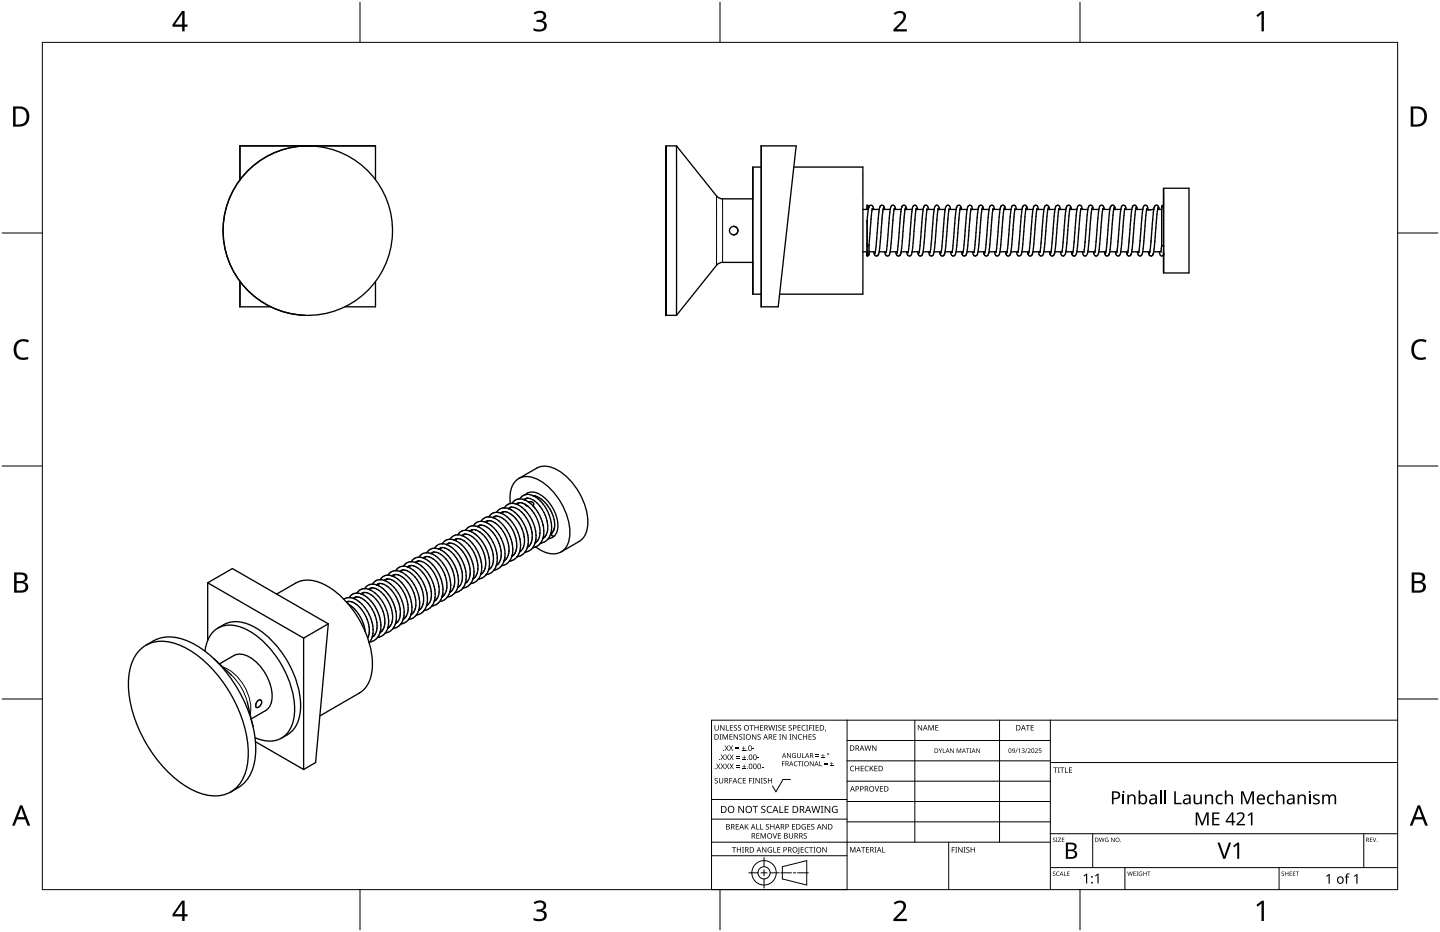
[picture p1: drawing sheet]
<svg xmlns="http://www.w3.org/2000/svg" width="432mm" height="279mm" viewBox="0 0 432 279" stroke-linecap="round" stroke-linejoin="round" font-family="sans-serif">
<g fill="none" stroke="#000" stroke-width=".4">
<path d="M93.3 43.8a25.4 25.4 0 0 0-26.4 24.3 25.4 25.4 0 0 0 24.4 26.4M93.3 43.8h.1M112.6 53.9v-10.2h-40.6l-.1 10.2M199.7 43.7v50.8zM202.9 43.7v50.8M202.9 43.7h-3.2M202.9 43.7l12 15M214.9 58.8l1 .7 .8 .1h9M225.7 59.6v-9.5v38.1v-9.5M225.7 50.1h2.6v19v19.1h-2.6M225.7 59.6v19.1M228.2 43.7h10.5l-5.3 48.3h-5.2z"/>
<path d="M238 50.1h20.7v38.1h-24.9M348.9 56.4h7.6v12.7v12.7h-7.6M214.9 79.5l-12 15M220 67.9a1.27 1.27 0 0 1 1.3 1.2 1.27 1.27 0 0 1-1.3 1.3M220 67.9a1.27 1.27 0 0 0-1.3 1.2 1.27 1.27 0 0 0 1.3 1.3M225.7 78.7h-9l-1.2 .3-.6 .5M258.8 62.8h1.6M258.8 75.5h1.2M260 61.5l.6 .6M260 61.5v1.2M260 66.2h.1M260 66.2v9.3"/>
<path d="M260 73.8v3v-1.3M260 66.2v7.6M260.5 62.3l-.5 .4M260.6 76.3l-.6 .5M260.6 76.2v.1M260.6 76.2h.1M260.6 75.5v.7M260.6 75.5h1.9M260.6 73.4v2.1M260.6 73.4l-.6 .4M261.5 62.8h2.2M261.6 62.5l-1 11"/>
<path d="M262 62.8v-.1a.84 .84 0 0 0-.3-.9 .84 .84 0 0 0-1-.1l-.3 1.1-.4 3.4M262 75.5l.2 .7M262.1 76a.68 .68 0 0 0 .6 .7 .68 .68 0 0 0 .8-.6M262.5 75.5l-.2 .6M263.6 75.5h2.2M263.8 62.2a.69 .69 0 0 1 .8-.7 .69 .69 0 0 1 .6 .8M263.9 62l-.4 1.9-1 11.6M264.8 62.8h2.2M265 62.2l-.4 2-.8 10.4-.4 1.7M265.1 62.1h.1M265.1 62.1l.2 .7M265.3 75.5h.1"/>
<path d="M265.3 75.5l.1 .3a.81 .81 0 0 0 .8 .9 .81 .81 0 0 0 .7-1.1v-.1M268.1 62.8h2.2M268.2 62.5l-1.3 13M268.6 62.8l-.1-.2a.82 .82 0 0 0-.8-1.1 .82 .82 0 0 0-.7 1.1l-1.3 13.2M268.6 75.5l.2 .8M268.7 76a.68 .68 0 0 0 .6 .7 .68 .68 0 0 0 .8-.6M269.1 75.5l-.3 .6M269.1 75.5h-2.2M270.1 76.1l-.1 .2M270.2 75.5h2.2M270.4 62.1l-1.3 13.4M270.4 62.2a.7 .7 0 0 1 .8-.7 .7 .7 0 0 1 .6 .9"/>
<path d="M270.5 62l-.1 .1M271.4 62.8h2.1M271.6 62.2l-.4 1.9-1.1 12M271.7 62.1l.2 .6M271.9 62.7v.1M271.9 75.5v.3a.81 .81 0 0 0 .9 .9 .81 .81 0 0 0 .7-1.1v-.1M273.5 75.5h2.1M274.7 62.8h2.1M274.7 62.5h.1M274.7 62.5l-1.2 13M275.1 62.8a.87 .87 0 0 0-.2-1 .87 .87 0 0 0-1-.1l-.5 2.1-1.1 12M275.2 75.5l.2 .8"/>
<path d="M275.3 76a.68 .68 0 0 0 .7 .8 .68 .68 0 0 0 .7-.7M275.6 75.5l-.2 .6M275.7 75.5h-.1M276 72.4l-.3 3.1M276 72.4h.1M276.8 75.5h2.1M277 62.2l.3-.6a.85 .85 0 0 1 .9 .2 .85 .85 0 0 1 .2 .9M277.1 61.9l-.4 2-.7 8.5M277.3 70.9l-.4 3.8-.4 1.6M278 62.8h2.1M278 62.6l-.7 8.3M278.5 75.5v.1a.81 .81 0 0 0 .3 .9 .81 .81 0 0 0 1-.1l.3-.9"/>
<path d="M278.9 75.8h.1M281.3 62.8h2.1M281.3 62.5l-1.2 13M281.7 62.8a.85 .85 0 0 0-.3-1 .85 .85 0 0 0-1 0l-.4 1.8-1.1 12.2M281.8 75.5l.2 .8M282.2 75.5h-2.1M283.3 76a.68 .68 0 0 1-.7 .8 .68 .68 0 0 1-.7-.7M283.4 75.5h2.1M283.4 62.8l-1 11.1-.4 2.2M284.6 62.6v.1M284.6 62.8h2.1M284.6 62.7l-1 11.3-.5 2.3"/>
<path d="M285 62.7v-.1a.81 .81 0 0 0-.8-1.1 .81 .81 0 0 0-.8 1.1v.2M285.5 75.5v.2M286.7 75.5h2.1M286.7 75.5v.1a.77 .77 0 0 1-.5 1 .77 .77 0 0 1-1-.4l-.1-.7M286.7 62.8l-1.2 12.7M286.7 62.8h.1M286.9 62.1l-.2 .7M287.9 62.8l-1.2 12.7M287.9 62.8h2.1M287.9 62.4h.1M288 62.2l-.1 .6M288.1 62l.2 .8"/>
<path d="M288.2 62.2a.7 .7 0 0 0-.9-.7 .7 .7 0 0 0-.5 .9M288.3 75.5l.3 .8M288.8 75.5l-.2 .6M289.8 76a.68 .68 0 0 1-.6 .8 .68 .68 0 0 1-.7-.7M290 75.5h2.1M291.1 62.8h2.2M291.1 62.6l-.9 11.3-.5 2.4M291.6 62.7v-.1a.82 .82 0 0 0-.7-1.1 .82 .82 0 0 0-.9 1.1l-1.2 12.9M292.1 75.5v.2M293.3 75.5a.86 .86 0 0 1-.3 1 .86 .86 0 0 1-1 .1l-.4-1.1M293.3 62.8l-1.2 12.7M293.5 62.1l-.2 .7"/>
<path d="M294.4 62.8l-1.1 12.7M294.4 62.8h2.2M294.4 62.8h.1M294.6 62.2l-.2 .6M294.6 62l.3 .7M294.7 62.2a.69 .69 0 0 0-.8-.7 .69 .69 0 0 0-.5 .9M294.9 75.5l.3 .8M295.4 75.5h-2.1M295.4 75.5l-.2 .6M296.4 76a.68 .68 0 0 1-.6 .8 .68 .68 0 0 1-.7-.7M296.6 75.5h2.1M296.6 62.8l-1.2 12.7"/>
<path d="M297.7 62.8h2.2M297.7 62.8l-1 11.3-.4 2.1M297.7 62.7v.1M297.7 62.6h.1M297.7 62.6v.1M298.2 62.7v-.2a.8 .8 0 0 0-.8-1 .8 .8 0 0 0-.8 1v.3M298.7 75.5v.2M299.9 75.5h2.1M299.9 75.5a.89 .89 0 0 1-.3 1 .89 .89 0 0 1-1 .1l-.4-1.1M299.9 75.5h.1M299.9 62.8l-1.2 12.7M300.1 62l-.2 .8"/>
<path d="M301 62.8l-1.1 12.7M301 62.8h2.2M301.2 62.2l-.2 .6M301.2 62l.3 .7M301.3 62.2a.68 .68 0 0 0-.7-.7 .68 .68 0 0 0-.6 .8M301.5 75.5l.3 .8M302 75.5l-.2 .6M303 76a.68 .68 0 0 1-.6 .7 .68 .68 0 0 1-.7-.6M303.1 75.5h2.2M303.1 75.5l-.2 .7M303.2 62.8l-1.2 12.7M304.3 62.8h2.2"/>
<path d="M304.3 62.6l-1.2 12.9M304.8 62.7v-.1a.8 .8 0 0 0-.8-1.1 .8 .8 0 0 0-.8 1v.3M305.3 75.7h.1M305.3 75.5v.2M306.4 75.5a.88 .88 0 0 1-.2 1 .88 .88 0 0 1-1 .1l-.4-1.1M306.5 62.7l-1.2 12.8M306.7 62l-.2 .7M307.6 62.8l-1.2 12.7M307.6 62.8h2.2M307.8 62.2l-.2 .6M307.8 62l.3 .7M307.9 62.2a.68 .68 0 0 0-.7-.7 .68 .68 0 0 0-.6 .8"/>
<path d="M308.1 75.5l.3 .8M308.6 75.5l-.2 .6M308.6 75.5h-2.2M308.6 75.5h.1M309.6 75.9v.2a.66 .66 0 0 1-.7 .6 .66 .66 0 0 1-.6-.6M309.7 75.5h2.2M309.7 75.5l-.2 .7M309.8 62.8l-1.2 12.7M309.8 62.8h.1M310.9 62.8h2.2M310.9 62.8l-1.2 12.7M310.9 62.6v.2"/>
<path d="M311.4 62.7l-.1-.1a.82 .82 0 0 0-.7-1.1 .82 .82 0 0 0-.8 1.1v.2M311.9 75.6v.1M311.9 75.5v.1M311.9 75.5h.1M313 75.5h2.2M313.1 62.7l-1.2 12.8M313.3 62l-.2 .7M314.2 62.7l-.9 10.6a5.7 5.7 0 0 1-.8 3.4 .92 .92 0 0 1-1.1-1.2M314.2 62.8h2.1M314.4 62.2l-.2 .5M314.4 62l.1 .1M314.5 62.2a.67 .67 0 0 0-.7-.7 .67 .67 0 0 0-.6 .8"/>
<path d="M314.5 62.1l.2 .7M314.7 75.5l.3 .8M314.9 76.1v.2M315.1 75.9h.1M315.2 75.5l-.2 .6M315.2 75.5h.1M316.2 75.9v.1a.67 .67 0 0 1-.5 .7 .67 .67 0 0 1-.8-.4M316.3 75.5h2.2M316.3 75.5l-.2 .7M316.3 62.8l-1.1 12.7M317.5 62.8h2.1M317.5 62.8l-1.2 12.7"/>
<path d="M317.5 62.5v.3M318 62.7l-.1-.1a.77 .77 0 0 0-.4-1 .77 .77 0 0 0-1 .4l-.2 .8M319.6 75.5a.87 .87 0 0 1-.2 1 .87 .87 0 0 1-1 .1l-.4-1M319.6 62.7l-1.1 12.9M319.7 62.2l-.1 .5M319.9 62l-.2 .2M320.8 62.7l-1.2 12.8M320.8 62.8h2.1M321 62l.2 .7M321 62.2l-.2 .5M321.1 62.2a.67 .67 0 0 0-.7-.7 .67 .67 0 0 0-.6 .7M321.3 75.5l.2 .8"/>
<path d="M321.5 76.3h.1M321.7 75.8h.1M321.7 75.5h-2.1M321.7 75.5l-.1 .5M322.9 75.5h2.2M322.9 62.8l-1.2 12.7M323.1 61.9a.73 .73 0 0 1 1-.3 .73 .73 0 0 1 .4 .9v.3M323.1 61.9l-.2 .9M324.1 62.8h2.1M324.1 62.7l-.8 8.5a12.5 12.5 0 0 1-.9 5.5l-.7-.1-.3-.5M324.1 62.5v.2M326.2 75.5h2.1"/>
<path d="M326.2 75.5a.86 .86 0 0 1-.3 1 .86 .86 0 0 1-1 0l-.3-.9M326.2 62.7l-1.2 13M326.4 62.2a.67 .67 0 0 1 .6-.7 .67 .67 0 0 1 .7 .7M326.5 62l-.3 .7M327.4 62.7l-1.2 12.8M327.4 62.8h2.1M327.6 62.2l-.2 .5M327.6 62l.2 .7M328.3 75.7h.1M328.7 72.4l-.4 3.3M328.7 72.4h.1M329.5 75.5h2.1"/>
<path d="M329.5 62.8l-.8 9.6M330.7 62.8h2.1M330.7 62.7l-.9 9.7a8.2 8.2 0 0 1-.8 4.3 .92 .92 0 0 1-1.1-1.2M330.7 62.5v.2M331.1 62.6v.2M331.1 62.6a.84 .84 0 0 0-.8-1.1 .84 .84 0 0 0-.8 1.2v.1M331.2 75.5h.1M331.2 75.5l.1 .7M331.2 75.9a.7 .7 0 0 0 .6 .8 .7 .7 0 0 0 .8-.6M331.5 76h-.1M331.6 75.5l-.1 .5M332.6 76.1l-.1 .2"/>
<path d="M332.7 76.1h-.1M332.9 62.2l-1.3 13.3M333.1 62l-.2 .2M334 62.8l-1.3 13.3M334 62.8h2.1M334 62.8h.1M334.2 62.2l-.2 .6M334.2 62l.1 .2M334.2 62a.65 .65 0 0 0-.7-.5 .65 .65 0 0 0-.5 .7M334.3 62.2l.1 .5M334.9 75.5h-2.1M336.1 75.5h2.1"/>
<path d="M336.1 62.7l-1.2 13.1M337.3 62.8h2.1M337.3 62.7l-.9 10a6.2 6.2 0 0 1-.9 4 1 1 0 0 1-1.1-1.2M337.3 62.5v.2M337.7 62.7v-.1a.83 .83 0 0 0-.8-1.1 .83 .83 0 0 0-.8 1.1v.1M337.7 62.7v.1M337.7 75.5l.2 .7M337.8 75.9a.69 .69 0 0 0 .6 .8 .69 .69 0 0 0 .8-.6M338 76h.1M338.2 75.5l-.2 .5M339 66l-.8 9.5M339.1 66h-.1"/>
<path d="M339.3 75.5h2.2M339.5 62.2a.68 .68 0 0 1 .8-.7 .68 .68 0 0 1 .6 .8M339.6 62l-.5 4M340.5 62.8l-1 11.4-.4 2.1M340.5 62.8h2.2M340.8 62.2l-.3 .6M340.8 62l.2 .7M342.6 75.5h2.2M342.7 62.7a.83 .83 0 0 1 .7-1.2 .83 .83 0 0 1 .9 1.1v.3M342.7 62.7l-1.2 13.1M343.8 62.9h.5M343.9 62.5l-.9 10.2a6.1 6.1 0 0 1-.9 4 .98 .98 0 0 1-1.1-1.2"/>
<path d="M344.3 75.5l.2 .7M344.4 75.9a.69 .69 0 0 0 .6 .8 .69 .69 0 0 0 .8-.6M344.8 75.5l-.2 .6M345.7 62.8h.3M345.7 62.8l-1.4 .1M345.7 62.8h.1M345.8 76.1l-.1 .2M346 62.8l-1.2 12.7M346.1 62.2l-.1 .6M346.1 62.2a.68 .68 0 0 1 .8-.7 .68 .68 0 0 1 .6 .8M346.2 62l-.1 .2M347.1 62.8l-1.3 13.3"/>
<path d="M347.1 62.8h1.2M347.3 62.2l-.2 .6M347.4 62l.2 .7M347.6 75.5a.95 .95 0 0 0 1 1.2l.3-.4M348.2 75.5h-2.3M348.3 62.1v.7M348.3 62.1h.1M348.3 62.8v10.6l.6 .4M348.3 62h.1M348.3 73.4l-.1 2.2M348.3 62l.6-.5v12.3M348.9 75.5v.3"/>
<path d="M348.9 61.4v-5v25.4v-5.4M348.9 76h.1M348.9 76v.1M348.9 76.1h.1M348.9 76.1v.3M348.9 76.4v.1M348.9 75.8v.6M348.9 73.8v2M72 84.3v7.7h9.2M91.3 94.5h.1M112.6 84.4v7.6h-9.2M202.9 94.5h-3.2"/>
<path d="M140.9 159.2a2.75 2.75 0 0 0-3.6 1.1M140.9 159.2h.1M140.9 159.2l1.7 1 1.7 1.7 1.3 2.2 .8 2.2M141.5 158.8v.1M141.7 158.8l-.8 .4M141.7 158.8h.1M141.7 158.8a7.2 7.2 0 0 1 5.6 5.3l.5 1.7 .2 1.9-.3 1.4-.6 1.3M142 157.6l1.2 .2M142 157.6a2.56 2.56 0 0 0-2.4 1.4M143.2 157.8v.1M143.2 157.9h.1M143.3 157.9l1.4 .8 1.1 .9 2.1 3 1.1 3.5 .1 1.8-.2 1.4"/>
<path d="M143.9 157.5h.1M144 157.4a6.9 6.9 0 0 1 5.4 4.9l.6 1.8 .3 1.7-.1 1.5-.4 1.2M144 157.4l-.8 .5M144 157.4l-.7 .5M145.5 156.5h.1M145.5 156.5a2.75 2.75 0 0 0-3.5 1.1M145.6 156.5h.1M145.6 156.5l1.7 1a11.2 11.2 0 0 1 3.9 10.5M146.2 156.1v.1M146.2 156.1l-.7 .4M146.4 156.1l-.8 .4M146.4 156.1h-.2"/>
<path d="M146.4 156.1h.1M146.4 156.1l1.2 .2 1.3 .8 1.3 1.2 1 1.5 .8 1.7 .5 1.8 .1 1.6-.2 1.5M146.6 154.9a2.57 2.57 0 0 0-2.3 1.4M146.6 154.9l1.2 .3M147.8 155.2h.1M147.9 155.2a10.9 10.9 0 0 1 5.6 11.4M148.5 154.8h.1M148.5 154.8l-.7 .4M148.5 154.8a6 6 0 0 1 5.1 3.9l1 2.2 .3 2.1-.1 1.9-.7 1.4M148.7 154.8l-.8 .4M148.9 153.6a2.55 2.55 0 0 0-2.3 1.3M148.9 153.6h.1"/>
<path d="M149 153.6l1.2 .2M150.2 153.8v.1M150.2 153.9l1.7 1M150.8 153.4l-.6 .4M150.8 153.4v.1M150.9 153.4h-.1M151 153.4h-.1M151 153.4h.1M151 153.4l1.8 .5 2 1.7 1.5 2.4 .9 2.9M151 153.4l-.8 .5M151.3 152.2l1.2 .3M151.3 152.2a2.55 2.55 0 0 0-2.4 1.4"/>
<path d="M151.9 154.9h.1M152 154.9l1.3 1.3a10.7 10.7 0 0 1 2.6 9.1M152.5 152.5h.1M152.6 152.5l1.9 1.2 1.7 1.9 1.3 2.3 .8 2.6M153 150.9a7.4 7.4 0 0 1 2.6-7.4 7.3 7.3 0 0 1 7.9 1.7 19.3 19.3 0 0 1 7.3 16.2 5 5 0 0 1-7.4 4.1l-2.8-1.5M153.1 152.1l-.6 .4M153.2 152.1h-.1M153.2 152.1v.1M153.3 152.1l1 .1M153.3 152.1h-.1M153.4 152.1l-.8 .4M153.6 150.9l1.2 .2"/>
<path d="M153.6 150.9a2.55 2.55 0 0 0-2.3 1.4M154.3 152.2h.1M154.4 152.2l1.2 .6a10.5 10.5 0 0 1 3.4 4.8l.5 1.9 .1 1.7-.3 1.4-.6 1M154.8 151.1h.1M154.9 151.1v.1M154.9 151.2l1.7 1M155.5 150.8h.1M155.5 150.7l-.7 .4M155.6 143.5l5.3-3.2a7.3 7.3 0 0 1 8 1.7 19.3 19.3 0 0 1 7.2 16.3 5.7 5.7 0 0 1-2.4 4l-5.4 3.1M155.7 150.7l1 .1 .8 .4M155.7 150.7h-.2M155.7 150.7l-.8 .5"/>
<path d="M155.9 149.6a2.55 2.55 0 0 0-2.3 1.3M155.9 149.6l1.2 .2M156.6 152.2h.1M156.6 152.2l.2 .1a11.6 11.6 0 0 1 3.9 9.4l-.2 .9M157.1 149.8l1.3 .6M157.5 148.3l1-.1 1.3 .4M157.5 148.3l-.9 .5-.7 .8M157.5 148.3a3.3 3.3 0 0 1 4.4-.1 11.4 11.4 0 0 1 5.3 10.6l-1 1.9M157.5 151.2l.8 .6M157.5 151.2l.7 .6M158 149.4a7 7 0 0 1 5.3 4.7l.8 2.2M158 149.4l-.9 .4"/>
<path d="M158 149.4l-.8 .4M158.2 151.8h.1M158.3 151.8l1.9 2.1 1.3 2.8M158.4 150.4l1.4 1.2M158.4 150.5l.4-.1a1.02 1.02 0 0 1 1.2 .7M159.8 151.6l1.9 2.7 1.2 3.1a8.2 8.2 0 0 1-.1 3.9M159.8 148.6h.1M159.8 148.6l.2 .1M159.8 148.6l.7 .1M160 148.7h.5M160 148.7a11.1 11.1 0 0 1 5.2 11.2M160 151.1h.1"/>
<path d="M160 151.1l-.2 .5M160.5 148.7l2.3 1.4 2.1 2.4 1.2 3.1 .2 1.4-.1 1.4M161.5 156.7h.1M161.5 156.7a6 6 0 0 1-.5 5.6M164.1 156.3a5.2 5.2 0 0 1-.7 4.6M165.2 159.9l-.1 .2M165.2 159.9h.1M165.5 159.8l-.4 .3M165.5 159.8l-.1 .1M165.5 159.8a.59 .59 0 0 0 0 .7 .59 .59 0 0 0 .7 .2M166.2 158.4l-.7 1.4M166.2 158.4l-.5 1-.5 .5"/>
<path d="M62.3 174.7l28.7 16.6M62.3 174.7l7.4-4.3 28.7 16.6M62.3 174.7v17.3M83 178.1l5.7-3.3a9.5 9.5 0 0 1 9.5 .9 29.3 29.3 0 0 1 13.4 24.8 9 9 0 0 1-3.9 7.3l-11.8 6.8M104.7 179.2l-1.6 .5M104.7 179.2l1.3 .2M106 179.4l1.8 1a11.6 11.6 0 0 1 4 9.5l-.1 .9M106.6 179v.1M106.6 179l-.6 .4M106.6 179l1.2 .1M106.8 179l-.8 .4M107.1 177.8a2.57 2.57 0 0 0-2.4 1.4"/>
<path d="M107.1 177.8l1.2 .2M107.8 179.1h.1M107.8 179.1l1.7 1 1.7 1.8 1.2 2.5 .6 2.2a4.8 4.8 0 0 1-.8 3.9M108.3 178l.1 .1M108.3 178h.1M108.4 178.1l1.3 .7 1.2 1.1 2.1 3 1.1 3.6 .1 1.8-.3 1.4M109 177.6l-.7 .4M109 177.6v.1M109.2 177.6h-.2M109.2 177.6h.1M109.2 177.6l.9 .1 1.2 .6a9.6 9.6 0 0 1 3.7 10.1l-.5 .8M109.2 177.6l-.8 .5"/>
<path d="M109.4 176.5a8.3 8.3 0 0 1 6.3 5.8l.6 1.9 .2 1.9M109.4 176.5a2.57 2.57 0 0 0-2.3 1.3M111.3 176.3v.1M111.3 176.3l-.7 .4M111.3 176.3h.1M111.5 176.3l-.8 .4M111.5 176.3l1.8 .5 1.9 1.6 1.6 2.6 .9 2.9M111.5 176.3h-.2M111.7 175.1a2.56 2.56 0 0 0-2.3 1.4M111.7 175.1h.1M111.7 175.1l1.2 .2M112.9 175.3l.1 .1"/>
<path d="M113 175.3h-.1M113 175.4l1.9 1.1 1.6 1.7 1.2 2.1 .9 2.5a8.3 8.3 0 0 1 0 4M113.6 175l-.6 .3M113.6 174.9v.1M113.8 174.9l-.2 .1M113.8 174.9l1 .1 1.2 .6a9.6 9.6 0 0 1 3.7 10.1l-.5 .8M113.8 174.9h.1M113.8 174.9l-.8 .5M114 173.8l1.3 .2M114 173.8a2.57 2.57 0 0 0-2.3 1.3M115.3 174h.1M115.4 174l1.7 1.1a11 11 0 0 1 3.8 10.5"/>
<path d="M116 173.6l-.1 .1M116 173.6l-.7 .4M116 173.6a5.8 5.8 0 0 1 4.9 3.7l.9 1.9 .5 2M116.1 173.6l-.8 .4M116.4 172.4h.1M116.4 172.4a2.55 2.55 0 0 0-2.4 1.4M116.4 172.4l1.2 .3M117.6 172.7h.1M117.7 172.7l1.4 .8 1.2 1.1 2.1 3 1 3.4 .1 1.7-.2 1.4M118.3 172.3l-.7 .4M118.3 172.3h.1M118.5 172.2l-.8 .5"/>
<path d="M118.5 172.2l-.2 .1M118.5 172.2h.1M118.5 172.2l.9 .1 1 .5 1.9 1.7 1.5 2.5 .8 2.8M118.7 171.1a2.56 2.56 0 0 0-2.3 1.3M118.7 171.1l1.2 .2M119.9 171.3h.1M120 171.3a10.9 10.9 0 0 1 5.6 11.5M120.6 170.9v.1M120.6 170.9l-.7 .4M120.8 170.9l-.8 .5M120.8 170.9a7.3 7.3 0 0 1 5.5 5.2 6.3 6.3 0 0 1-.1 6.4M120.8 170.9h-.2"/>
<path d="M121 169.7a8.8 8.8 0 0 1 6.5 6.4l.6 2.8-.2 2.5M121 169.7a2.57 2.57 0 0 0-2.3 1.4M122.9 169.6l-.7 .4M122.9 169.6v.1M123.1 169.6h-.2M123.1 169.5l1 .2 1.1 .5 2.2 2.3 1.6 3.2 .3 3.1M123.1 169.5v.1M123.1 169.5l-.8 .5M123.3 168.4l1.3 .2M123.3 168.4l-1.3 .3-1 1M124.6 168.6l.1 .1M124.6 179.8l.1 1.7"/>
<path d="M124.7 168.7l1.3 .7 1.2 1.1 2.1 2.9 1.1 3.4 .1 1.7-.2 1.6M125.3 168.2l-.1 .1M125.3 168.2l-.7 .4M125.3 168.2h.1M125.4 168.2h-.1M125.4 168.2a7.2 7.2 0 0 1 5.5 5.1 6.4 6.4 0 0 1-.1 6.5M125.4 168.2l-.7 .5M125.7 167l1.3 .3M125.7 167a2.56 2.56 0 0 0-2.4 1.4M127 167.3l1.4 .8 1.2 1 2 3 1.1 3.5 .1 1.7-.2 1.4M127.6 166.9h.1M127.6 166.9l-.7 .4"/>
<path d="M127.7 166.9a6.9 6.9 0 0 1 5.4 4.6l.7 2.1 .2 2-.2 1.6-.7 1.2M127.7 166.9h-.1M127.7 166.9l-.7 .4M128 165.7l1.2 .2M128 165.7a2.57 2.57 0 0 0-2.3 1.4M129.2 165.9l.1 .1M129.3 166l1.3 .7 1.2 1 2.1 3 1.1 3.4 .2 1.3-.3 2M129.3 178.8l-.2 1.3-.6 1M129.3 178.8h.1M129.9 165.5v.1M129.9 165.5l-.7 .4M130.1 165.5l.9 .1 1.2 .6"/>
<path d="M130.1 165.5h-.2M130.1 165.5l-.8 .5M130.8 179.8l-.5 .3M130.8 179.8l-.6 .5M131.6 164.6a2.75 2.75 0 0 0-3.6 1.1M131.6 164.6h.1M131.6 164.6l1.2 .7 1.4 1.1 2.1 3 1.1 3.5 .1 1.7-.2 1.4M132.2 166.2h.1M132.2 164.2v.1M132.2 164.2l-.6 .4M132.2 166.2l1.4 1.2 .9 1.3 1.5 3.1 .3 3.1-.3 1.2-.5 1M132.3 164.2h-.1"/>
<path d="M132.4 164.2l1 .1 1.1 .6M132.4 164.2h-.1M132.4 164.2l-.8 .4M132.5 178.9l-.7 1.4M132.6 178.7l-.1 .2M133.1 178.4l-.5 .5M133.1 178.4h.1M133.1 178.4l-.5 .3M133.9 163.2a2.74 2.74 0 0 0-3.6 1.1M133.9 163.2l.1 .1M134 163.3l1.2 .6 1.2 1.1 2 2.7 1.2 3.2 .2 2.9M134.1 179a3.5 3.5 0 0 1-2.3 1.4"/>
<path d="M134.5 164.9h.1M134.6 162.8v.1M134.6 164.9l1.3 1.2 1 1.2 1.4 3.1 .3 3.1-.2 1.3-.6 .9M134.6 162.8l-.7 .5M134.7 162.8a7 7 0 0 1 5.4 4.8l.7 2.1 .2 1.9-.2 1.6-.7 1.2M134.7 162.8h-.1M134.7 162.8l-.7 .5M134.9 177.6l-.8 1.4M134.9 177.4v.2M135.5 177.1l-.6 .5M135.5 177.1h.1M135.5 177.1l-.6 .3"/>
<path d="M136.2 161.9a2.79 2.79 0 0 0-3.6 1.1M136.2 161.9h.1M136.3 161.9l1.7 1 1.6 1.7 1.4 2.2 .8 2.3a8.1 8.1 0 0 1 0 4.4M136.5 177.7a3.5 3.5 0 0 1-2.4 1.3M136.9 161.5h.1M137.1 161.5l-.9 .4M137.1 161.5a7.2 7.2 0 0 1 5.5 5.3l.7 2.5a4.8 4.8 0 0 1-.9 3.8M137.1 161.5l-.8 .4M137.2 176.2l-.7 1.5M137.2 176.2h.1M137.3 176l-.1 .2M137.8 175.7l-.6 .5"/>
<path d="M137.8 175.7h.1M137.8 175.7l-.6 .3M138.5 160.6a2.72 2.72 0 0 0-3.5 1.1M138.5 160.6h.1M138.5 160.5v.1M138.6 160.6l2.4 1.6 2 2.6 1.2 3.1 .2 3.1M138.8 176.3a3.5 3.5 0 0 1-2.3 1.4M138.9 176.3h-.1M139.2 160.2h.1M139.2 160.2l-.7 .3M139.3 160.1l-.1 .1M139.4 160.1a7 7 0 0 1 5.3 4.8l.7 1.8 .2 1.7-.1 1.6-.4 1.1"/>
<path d="M139.4 160.1h-.1M139.4 160.1l-.8 .5M139.5 174.9l-.7 1.4M139.6 174.7l-.1 .2M139.8 173.8l-.2 .9M139.8 173.8h.1M140.1 174.4l-.6 .5M140.1 174.4h.1M140.1 174.4l-.5 .3M141.1 175l-1 .9-1.2 .4M141.8 173.5l-.7 1.5M142.4 173.1l-.6 .4"/>
<path d="M142.4 173.1l-.5 .3M143.4 173.6a3.5 3.5 0 0 1-2.3 1.4M144.2 172.2l-.8 1.4M144.2 172v.2M144.4 171.1l-.2 .9M144.4 171v.1M144.7 171.7l-.5 .5M144.7 171.7l-.5 .3M145.1 171.2l-.4 .5M145.1 171.1v.1M145.8 172.3a3.5 3.5 0 0 1-2.3 1.3M146.4 166.3l.4 2.4-.2 2"/>
<path d="M146.5 170.9l-.7 1.4M146.5 170.9h.1M146.6 170.7l-.1 .2M147.1 170.4l-.6 .4M147.1 170.4l-.6 .3M148.1 170.9a3.6 3.6 0 0 1-2.3 1.4M148.8 169.5l-.7 1.4M148.9 169.3l-.1 .2M149.4 169l-.5 .3M149.4 169l-.6 .5M149.8 168.5l-.4 .5M149.8 168.5h.1"/>
<path d="M150.4 169.6l-1 .9-1.3 .4M151.2 168.1l-.8 1.5M151.2 168v.1M151.7 167.7l-.6 .5M151.7 167.7l-.5 .3M152.4 166.5l-.7 1.2M152.4 166.4v.1M152.8 168.2a3.5 3.5 0 0 1-2.4 1.4M153.5 166.8l-.7 1.4M153.5 166.6v.2M154 166.3l-.5 .3M154.1 166.3l-.6 .5"/>
<path d="M155.1 166.9l-1.1 .9-1.2 .4M155.8 165.5l-.7 1.4M155.9 165.3l-.1 .2M156.3 165l-.5 .5M156.3 165l-.5 .3M157.2 160.9h.1M157.2 160.9a5.2 5.2 0 0 1-.9 4.1M157.4 165.5a3.5 3.5 0 0 1-2.3 1.4M158.1 164.1l-.7 1.4M158.2 163.9l-.1 .2M158.3 160.5h.1M158.3 160.5l.1 1.4"/>
<path d="M158.4 161.9h.1M158.4 161.9l-.2 2M158.7 163.6l-.5 .3M158.7 163.6l-.6 .5M159.7 164.2a3.5 3.5 0 0 1-2.3 1.4M160.5 162.8l-.8 1.4M160.5 162.6v.2M160.5 162.6h.1M160.6 164l-.9 .2M161 162.3l-.5 .5M161 162.3l-.5 .3M162.1 162.9l-1.5 1.1"/>
<path d="M162.1 162.8v.1M162.8 161.5l-.7 1.3M162.8 161.4v.1M162.8 161.3v.1M163.4 160.9l-.6 .4M163.4 160.9l-.6 .5M164.4 161.5l-1 .9-1.3 .5M165.1 160.1l-.7 1.4M166.2 160.7l-1.8 .8M41.7 195.1a10.1 10.1 0 0 1 11.7-1.9 34.7 34.7 0 0 1 16.9 16.9 31.2 31.2 0 0 1 3.6 20.6 9.6 9.6 0 0 1-12.9 7.4 30.3 30.3 0 0 1-16-13.4 34.7 34.7 0 0 1-6.2-23 12.9 12.9 0 0 1 2.9-6.6zM43.8 193.4a11.9 11.9 0 0 1 13.4-.8 38.8 38.8 0 0 1 18.5 24.3 22.6 22.6 0 0 1-.6 15.3 11 11 0 0 1-5.9 5.2M61.5 195.2a7.6 7.6 0 0 1 8.3-7.8 20 20 0 0 1 12.5 8.7 26.7 26.7 0 0 1 5.8 19.3 7.5 7.5 0 0 1-10.6 6.1l-1-.3"/>
<path d="M64 197.4l5.4 5M65.3 188.3a9.4 9.4 0 0 1 11.4-.1 29.3 29.3 0 0 1 13.4 24.8 9 9 0 0 1-5.7 8.3M65.8 199l4.3-2.5a5.5 5.5 0 0 1 6.2 1.5 14.4 14.4 0 0 1 5.2 12.2 4.1 4.1 0 0 1-1.9 2.8l-4.3 2.5M91 191.3v39.4M98.4 187l-3.8 41.6-3.6 2.1M98.4 187l-7.4 4.3M103.9 180.5h.1M104.3 180.3v.1M104.3 180.3l-.4 .2M104.4 181.1l1.8 1.4 1.6 2 1.2 2.5 .5 2.4M104.5 180.3h-.2M104.5 180.3l1.5 .3 1.7 1.3 1.5 1.9 1 2.3"/>
<path d="M104.5 180.3h.1M104.5 180.3l-.5 .3M110.2 186.1l.6 2.8-.5 2.4M110.9 192.5l-.2 .2M111.6 191l-.7 1.5M111.7 190.8l-.1 .2M112.2 190.5l-.6 .5M112.2 190.5l-.5 .3M113.2 191.1a3.5 3.5 0 0 1-2.3 1.4M113.9 189.7l-.7 1.4M114.5 189.2l-.5 .3M114.5 189.2l-.6 .5"/>
<path d="M115.5 189.8a3.6 3.6 0 0 1-2.3 1.3M116.3 188.3l-.8 1.5M116.3 188.2v.1M116.5 186.1l-.2 2.1M116.5 186.1h.1M116.8 187.9l-.5 .3M116.8 187.9l-.5 .4M117.7 183.9h.1M117.7 183.9a4.7 4.7 0 0 1-.9 4M118.6 187a3.8 3.8 0 0 1-3.1 2.8M118.6 186.8v.2M118.6 186.8h.1"/>
<path d="M119.2 186.5l-.6 .3M119.2 186.5l-.6 .5M120.9 185.6v.1a3.7 3.7 0 0 1-3.1 2.7M121.5 185.2l-.6 .3M121.5 185.2l-.6 .4M122.3 181.2h.1M122.3 181.2a4.8 4.8 0 0 1-.8 4M122.5 185.7l-1.1 .9-1.2 .5M123.2 184.3l-.7 1.4M123.3 184.1l-.1 .2M123.8 183.8l-.6 .5M123.8 183.8l-.5 .3"/>
<path d="M124.7 181.5h.1M124.7 181.5l-.3 1.3-.6 1M125.6 182.9v.1M125.6 182.8l-.6 1.4a3.5 3.5 0 0 1-2.5 1.5M125.6 182.8h.1M126.1 182.5l-.5 .3M126.2 182.5l-.6 .4M127.2 183a3.5 3.5 0 0 1-2.3 1.4M127.9 181.6l-.7 1.4M127.9 181.4v.2M128.5 181.1l-.6 .5M128.5 181.1l-.6 .3"/>
<path d="M130.2 180.3l-.3 .8a3.6 3.6 0 0 1-2.7 1.9M130.3 180.1l-.1 .2M131.8 180.4l-1.1 .9-1.2 .4M131.8 180.3v.1M74.2 210.5l1.7 7.4M76.8 211h-.1M77.3 210.1a.71 .71 0 0 1 1-.1 .71 .71 0 0 1 0 1l-.4 .7a.68 .68 0 0 1-1 .4 .68 .68 0 0 1-.1-1.1zM76.6 222.4l14.4 8.3"/>
<circle cx="92.3" cy="69.1" r="25.4"/>
</g>
<path d="M214.9 58.7v20.8M216.7 59.6v19.1M66.8 200a13.8 13.8 0 0 1 8.2 14.1M69.4 202.4a17.3 17.3 0 0 1 4.8 8.1" fill="none" stroke="#000" stroke-width=".3"/>
<path d="M12.7 12.7h406.4v254h-406.4z" fill="none" stroke="#000" stroke-width=".3"/>
<path d="M107.9 .6v12.1M215.9 .6v12.1M323.8 .6v12.1M.6 69.9h12.1M419.1 69.9h12.1M.6 139.7h12.1M419.1 139.7h12.1M.6 209.6h12.1M419.1 209.6h12.1M107.9 266.7v12.1M215.9 266.7v12.1M323.8 266.7v12.1" fill="none" stroke="#000" stroke-width=".3"/>
<g fill="#000">
<path d="M160 3.9a2.36 2.36 0 0 1 3.7 .5 1.49 1.49 0 0 1-1.2 1.8 1.62 1.62 0 0 1 1.5 1.8 1.62 1.62 0 0 1-1.8 1.4l-2.2-.3v-.7a2.16 2.16 0 0 0 3.2-.5 1.23 1.23 0 0 0-1.7-1.3h-.6v-.7a1.55 1.55 0 0 0 2.1-1.1 1.51 1.51 0 0 0-2.6-.4zM268 4a2.07 2.07 0 0 1 2.1-.8 2.07 2.07 0 0 1 1.6 1.7 4 4 0 0 1-1.6 2.6l-1.2 1.2h3v.7h-4v-.6l1.6-1.6a2.6 2.6 0 0 0 1.2-2.9 1.64 1.64 0 0 0-2.3 .2zM376.7 4.6l1.7-1.3h.6v6.1h-.7v-5.3l-1.2 1zM4.9 102.5a3.4 3.4 0 0 1 3.8-.5l-.3 .7a2.3 2.3 0 0 0-2.7 .1 2.3 2.3 0 0 0-.8 2.5 2.15 2.15 0 0 0 3.2 1.8l.4-.1v.7a3 3 0 0 1-3.5-.4 3 3 0 0 1-.8-3.4zM424 102.5a3.4 3.4 0 0 1 3.8-.5l-.3 .7a2.3 2.3 0 0 0-2.7 .1 2.3 2.3 0 0 0-.8 2.5 2.15 2.15 0 0 0 3.2 1.8l.4-.1v.7a3 3 0 0 1-3.5-.4 3 3 0 0 1-.8-3.4zM160 270.6a2.36 2.36 0 0 1 3.7 .5 1.49 1.49 0 0 1-1.2 1.8 1.62 1.62 0 0 1 1.5 1.8 1.62 1.62 0 0 1-1.8 1.4l-2.2-.3v-.7a2.16 2.16 0 0 0 3.2-.5 1.23 1.23 0 0 0-1.7-1.3h-.6v-.7a1.55 1.55 0 0 0 2.1-1.1 1.51 1.51 0 0 0-2.6-.4zM268 270.7a2.07 2.07 0 0 1 2.1-.8 2.07 2.07 0 0 1 1.6 1.7 4 4 0 0 1-1.6 2.6l-1.2 1.2h3v.7h-4v-.6l1.6-1.6a2.6 2.6 0 0 0 1.2-2.9 1.64 1.64 0 0 0-2.3 .2zM376.7 271.3l1.7-1.3h.6v6.1h-.7v-5.3l-1.2 1z"/>
<path d="M54.6 3.3h.8v4.1h.8v.6h-.8v1.4h-.8v-1.4h-2.9v-.6zM54.6 4.1l-2.2 3.3h2.2z"/>
<path d="M3.9 31.9h1.9a3 3 0 0 1 3 3.1 3 3 0 0 1-3.2 3h-1.7zM4.7 32.6v4.7h.8a2.39 2.39 0 0 0 2.5-2.1 2.39 2.39 0 0 0-2-2.6z"/>
<path d="M423 31.9h1.9a3 3 0 0 1 3 3.1 3 3 0 0 1-3.2 3h-1.7zM423.8 32.6v4.7h.8a2.39 2.39 0 0 0 2.5-2.1 2.39 2.39 0 0 0-2-2.6z"/>
<path d="M4.2 171.6h1.8a1.71 1.71 0 0 1 2.2 1.8 1.39 1.39 0 0 1-1.1 1.1 1.64 1.64 0 0 1 1.3 2 1.64 1.64 0 0 1-2 1.2h-2.2zM5 174.8v2.2h1.2a1.15 1.15 0 0 0 1.5-1.1 1.15 1.15 0 0 0-1.5-1.1zM5 172.3v1.9h1.1a1.04 1.04 0 0 0 1.4-1.1 1.04 1.04 0 0 0-1.5-.8z"/>
<path d="M423.3 171.6h1.8a1.71 1.71 0 0 1 2.2 1.8 1.39 1.39 0 0 1-1.1 1.1 1.64 1.64 0 0 1 1.3 2 1.64 1.64 0 0 1-2 1.2h-2.2zM424.1 174.8v2.2h1.2a1.15 1.15 0 0 0 1.5-1.1 1.15 1.15 0 0 0-1.5-1.1zM424.1 172.3v1.9h1.1a1.04 1.04 0 0 0 1.4-1.1 1.04 1.04 0 0 0-1.5-.8z"/>
<path d="M6 241.4h.7l2.4 6.1h-.8l-.8-1.9h-2.4l-.7 1.9h-.8zM6.3 242.2l-.9 2.8h1.9z"/>
<path d="M425.1 241.4h.7l2.4 6.1h-.8l-.8-1.9h-2.4l-.7 1.9h-.8zM425.4 242.2l-.9 2.8h1.9z"/>
<path d="M54.6 270h.8v4.1h.8v.6h-.8v1.4h-.8v-1.4h-2.9v-.6zM54.6 270.8l-2.2 3.3h2.2z"/>
</g>
<g fill="none" stroke="#000" stroke-width=".3">
<path d="M254 215.9v50.8h-40.6v-50.8h205.7M274.3 215.9v36.6M299.7 215.9v36.6M315 215.9v50.8M213.4 239.7h40.6M237 233.7h-2.2l-2.1 3.7-1.1-1.8M254 222h61M254 228.1h61M254 234.2h61M315 228.6h104.1M213.4 256.5h40.6M213.4 252.5h101.6"/>
<path d="M213.4 245.6h40.6M229.1 257.1v2.7M234.6 259.8l7.3-1.8v7.3l-7.3-1.8zM254 240.3h61M254 246.4h61M284.5 252.5v14.2M315 249.9h104.1M327.7 249.9v10.2M408.9 249.9v10.2M224.5 261.7h2.8M228.2 261.7h1.8M229.1 260.7v1.9"/>
<path d="M229.1 263.5v2.7M230.9 261.7h2.8M234.1 261.7h3.2M237.9 261.7h.7M239.2 261.7h3.2M315 260.1h104.1M337.3 260.1v6.6M383.5 260.1v6.6"/>
<circle cx="229.1" cy="261.7" r="1.83"/>
<circle cx="229.1" cy="261.7" r="3.7"/>
</g>
<g fill="#000">
<path d="M214.3 217.4h.2v1a.42 .42 0 0 0 .4 .5 .42 .42 0 0 0 .4-.5v-1h.2v1a.62 .62 0 0 1-.6 .6 .62 .62 0 0 1-.6-.6zM215.9 217.4h.3l.8 1.3v-1.3h.2v1.6h-.2l-.9-1.3v1.3h-.2zM217.7 217.4h.2v1.4h.7v.2h-.9zM218.9 217.4h.9v.2h-.7v.5h.6v.1h-.6v.6h.7v.2h-.9zM220.1 217.5l.6-.1 .3 .1-.1 .1a.38 .38 0 0 0-.5-.1 .38 .38 0 0 0-.1 .5 .38 .38 0 0 0 .4 .2 .53 .53 0 0 1 .2 .8 .53 .53 0 0 1-.8 0v-.2a.41 .41 0 0 0 .6 .1 .41 .41 0 0 0 .1-.6 .41 .41 0 0 0-.5-.1zM221.4 217.5l.5-.1 .3 .1v.1a.38 .38 0 0 0-.5-.1 .38 .38 0 0 0-.2 .5 .38 .38 0 0 0 .5 .2 .53 .53 0 0 1 .1 .8 .53 .53 0 0 1-.8 0l.1-.2a.41 .41 0 0 0 .5 .1 .41 .41 0 0 0 .1-.6 .41 .41 0 0 0-.5-.1zM224.8 217.4h1.2v.2h-.5v1.4h-.2v-1.4h-.5zM226.2 217.4h.2v.7h.9v-.7h.2v1.6h-.2v-.7h-.9v.7h-.2zM227.9 217.4h.9v.2h-.7v.5h.7v.1h-.7v.6h.7v.2h-.9zM230.4 217.4h.2l.3 1.4 .4-1.4h.2l.4 1.4 .3-1.4h.2l-.4 1.6h-.2l-.4-1.4-.4 1.4h-.2zM232.6 217.4h.5l-.2 .2v1.2l.2 .2h-.5l.1-.2v-1.2zM233.4 217.5l.6-.1 .3 .1v.1a.38 .38 0 0 0-.5-.1 .38 .38 0 0 0-.2 .5 .38 .38 0 0 0 .5 .2 .53 .53 0 0 1 .1 .8 .53 .53 0 0 1-.8 0l.1-.2a.41 .41 0 0 0 .5 .1 .41 .41 0 0 0 .1-.6 .41 .41 0 0 0-.5-.1z"/>
<path d="M234.7 217.4h.9v.2h-.7v.5h.7v.1h-.7v.6h.7v.2h-.9zM236.5 217.5l.6-.1 .3 .1v.1a.38 .38 0 0 0-.5-.1 .38 .38 0 0 0-.2 .5 .38 .38 0 0 0 .5 .2 .53 .53 0 0 1 .1 .8 .53 .53 0 0 1-.8 0l.1-.2a.41 .41 0 0 0 .5 .1 .41 .41 0 0 0 .1-.6 .41 .41 0 0 0-.5-.1zM239.2 217.4h.9v.2h-.7v.5h.6v.1h-.6v.6h.7v.2h-.9zM240.5 217.6l.6-.2 .5 .1-.1 .1a.65 .65 0 0 0-1 .6 .65 .65 0 0 0 1 .6 .77 .77 0 0 1-1.1-.1 .77 .77 0 0 1 .1-1.1zM241.7 217.4h.6l-.2 .2v1.2l.2 .2h-.6l.2-.2v-1.2zM242.6 217.4h.9v.2h-.7v.5h.7v.2h-.7v.7h-.2zM243.7 217.4h.6l-.2 .2v1.2l.2 .2h-.6l.2-.2v-1.2zM244.6 217.4h.9v.2h-.7v.5h.6v.1h-.6v.6h.7v.2h-.9zM247.5 218.7l.2 .1-.3 .5zM275.2 217.4h.3l.8 1.3v-1.3h.2v1.6h-.2l-.9-1.4v1.4h-.2zM278.4 217.4h.3l.5 1.3 .5-1.3h.3v1.6h-.2v-1.4l-.7 1.4-.5-1.4v1.4h-.2zM280.5 217.4h.9v.1h-.7v.6h.6v.1h-.6v.6h.7v.2h-.9z"/>
<path d="M307.6 217.4h1.2v.1h-.5v1.5h-.2v-1.5h-.5zM309.1 217.4h.9v.1h-.7v.6h.6v.1h-.6v.6h.7v.2h-.9zM214.4 233.4l.5-.2 .3 .1v.2a.38 .38 0 0 0-.5-.2 .38 .38 0 0 0-.2 .5 .38 .38 0 0 0 .5 .2 .53 .53 0 0 1 .2 .8 .53 .53 0 0 1-.8 0v-.2a.41 .41 0 0 0 .5 .1 .41 .41 0 0 0 .1-.5 .41 .41 0 0 0-.5-.2zM214.8 228.9h.2l.4 .7 .4-.7h.2l-.5 .8 .5 .9h-.2l-.4-.7-.5 .7h-.2l.6-.9zM215.8 220.1h.6l-.2 .2v1.3l.2 .1h-.6l.2-.1v-1.3zM215.6 233.2h.2v1.1a.42 .42 0 0 0 .4 .4 .42 .42 0 0 0 .4-.4v-1.1h.2v1.1a.62 .62 0 0 1-.6 .6 .62 .62 0 0 1-.6-.6zM216.1 228.9h.2l.4 .7 .4-.7h.2l-.5 .8 .6 .9h-.3l-.4-.7-.4 .7h-.3l.6-.9zM216.1 226.2h.2l.4 .6 .4-.6h.2l-.5 .8 .6 .8h-.3l-.4-.7-.4 .7h-.2l.5-.8zM216.7 220.1h.3l.5 1.3 .5-1.3h.3v1.6h-.2v-1.4l-.7 1.4-.5-1.4v1.4h-.2zM217.3 223.5h.2l.4 .6 .4-.6h.2l-.5 .8 .5 .8h-.2l-.4-.7-.4 .7h-.3l.6-.8zM217.4 228.9h.2l.4 .7 .4-.7h.2l-.5 .8 .6 .9h-.2l-.5-.7-.4 .7h-.2l.5-.9zM217.4 226.2h.3l.3 .6 .4-.6h.3l-.5 .8 .5 .8h-.2l-.5-.7-.4 .7h-.2l.5-.8z"/>
<path d="M218.7 233.2h.9v.2h-.7v.6h.6v.2h-.6v.7h-.2zM218.7 220.1h.9v.2h-.7v.5h.7v.2h-.7v.6h.7v.1h-.9zM218.6 223.5h.2l.4 .6 .4-.6h.2l-.5 .8 .6 .8h-.3l-.4-.7-.4 .7h-.2l.5-.8zM218.7 228.9h.3l.4 .7 .4-.7h.2l-.5 .8 .5 .9h-.2l-.4-.7-.5 .7h-.2l.5-.9zM218.8 226.2h.2l.4 .6 .4-.6h.2l-.5 .8 .5 .8h-.2l-.4-.7-.5 .7h-.2l.6-.8zM220.6 224.5h1v.1h-1zM220.6 224h1v.2h-1zM220.7 229.9h1.1v.2h-1.1zM220.7 229.5h1.1v.1h-1.1zM220.8 227.2h1v.1h-1zM220.8 226.7h1v.2h-1zM220 220.1h.2l.9 1.4v-1.4h.2v1.6h-.3l-.8-1.3v1.3h-.2z"/>
<path d="M221.4 233.4l.6-.2 .5 .1-.1 .2a.65 .65 0 0 0-1 .6 .65 .65 0 0 0 1 .5 .77 .77 0 0 1-1.1-.1 .77 .77 0 0 1 .1-1.1zM222.5 224.9h1v.2h-1zM222.6 230.4h1.1v.2h-1.1zM222.6 227.7h1.1v.1h-1.1zM221.7 220.3l.6-.2 .3 .1-.1 .2a.38 .38 0 0 0-.5-.2 .38 .38 0 0 0-.1 .5 .38 .38 0 0 0 .5 .2 .53 .53 0 0 1 .1 .8 .53 .53 0 0 1-.8 0v-.2a.41 .41 0 0 0 .6 .1 .41 .41 0 0 0 .1-.5 .41 .41 0 0 0-.5-.2zM222.9 223.7h.2v.5h.4v.2h-.4v.4h-.2v-.4h-.4v-.2h.4zM223.1 229.2h.1v.5h.5v.1h-.5v.5h-.1v-.5h-.5v-.1h.5zM223.1 226.5h.1v.4h.5v.2h-.5v.5h-.1v-.5h-.5v-.2h.5zM222.8 220.1h.6l-.2 .2v1.3l.2 .1h-.6l.2-.1v-1.3zM222.7 233.2h.9v.2h-.7v.5h.7v.2h-.7v.6h.7v.2h-.9zM224.6 233.2h.9v.2h-.7v.6h.7v.2h-.7v.7h-.2zM225.7 224.4h.5v.2h-.5z"/>
<path d="M225.6 233.2h.6l-.2 .2v1.3l.2 .2h-.6l.2-.2v-1.3zM225.5 220.1h.2l.9 1.4v-1.4h.2v1.6h-.3l-.8-1.3v1.3h-.2zM227.1 227.1h.6v.2h-.6zM226.5 233.2h.3l.8 1.4v-1.4h.2v1.7h-.2l-.9-1.4v1.4h-.2zM227.2 220.3l.6-.2 .3 .1-.1 .2a.38 .38 0 0 0-.5-.2 .38 .38 0 0 0-.1 .5 .38 .38 0 0 0 .5 .2 .53 .53 0 0 1 .1 .8 .53 .53 0 0 1-.8 0v-.2a.41 .41 0 0 0 .6 .1 .41 .41 0 0 0 .1-.5 .41 .41 0 0 0-.5-.2zM228.4 229.9h.5v.1h-.5zM228.1 233.2h.6l-.2 .2v1.3l.2 .2h-.6l.2-.2v-1.3zM229 233.4l.6-.2 .3 .1-.1 .2a.38 .38 0 0 0-.5-.2 .38 .38 0 0 0-.1 .5 .38 .38 0 0 0 .5 .2 .53 .53 0 0 1 .1 .8 .53 .53 0 0 1-.8 0v-.2a.41 .41 0 0 0 .6 .1 .41 .41 0 0 0 .1-.5 .41 .41 0 0 0-.5-.2zM230.3 233.2h.2v.7h.8v-.7h.2v1.7h-.2v-.8h-.8v.8h-.2zM231.9 220.1h.9v.2h-.7v.5h.7v.2h-.7v.6h.7v.1h-.9zM233.6 220.1h.6l-.2 .2v1.3l.2 .1h-.6l.2-.1v-1.3zM234.5 228.2h.8v.2h-.6v.5h.6v.2h-.6v.6h-.2z"/>
<path d="M234.5 220.1h.3l.8 1.4v-1.4h.2v1.6h-.2l-.9-1.3v1.3h-.2zM236 225.8h.2l.8 1.2v-1.2h.1v1.4h-.2l-.8-1.2 .1 1.2h-.2zM236.7 220.1h.6l-.2 .2v1.3l.2 .1h-.6l.2-.1v-1.3zM237.7 226l.5-.2h.5l-.2 .2a.6 .6 0 0 0-.8 .5 .6 .6 0 0 0 .8 .6v-.5l-.3-.1h.5v.7a.8 .8 0 0 1-1.1-.2 .8 .8 0 0 1 .1-1zM238.2 228.4l.6-.2 .4 .1-.1 .1a.58 .58 0 0 0-.9 .6 .58 .58 0 0 0 .9 .5 .69 .69 0 0 1-1-.1 .69 .69 0 0 1 .1-1zM237.6 220.1h.3l.8 1.4v-1.4h.2v1.6h-.2l-.9-1.3v1.3h-.2zM239.2 228.2h1.1v.2h-.4v1.3h-.2v-1.3h-.5zM239.5 220.3l.5-.2 .5 .1-.1 .2a.65 .65 0 0 0-.9 .6 .65 .65 0 0 0 .9 .5 .77 .77 0 0 1-1.1-.1 .77 .77 0 0 1 .2-1.1zM239 225.8h.2v.9a.38 .38 0 0 0 .4 .4 .38 .38 0 0 0 .3-.4v-.9h.2v.9a.56 .56 0 0 1-.5 .5 .56 .56 0 0 1-.6-.5zM240.5 225.8h.2v1.3h.6v.1h-.8zM240.4 228.2h.6l-.2 .2v1.1l.2 .2h-.6l.2-.2v-1.1zM240.8 220.1h.2v.7h.8v-.7h.2v1.6h-.2v-.7h-.8v.7h-.2z"/>
<path d="M242.5 220.1h.9v.2h-.7v.5h.6v.2h-.6v.6h.7v.1h-.9zM242.8 228.2h.3l.7 1.2v-1.2h.2v1.5h-.2l-.8-1.2v1.2h-.2zM244.6 226.6l.9 .2zM244.6 226.2l.9 .2zM243.7 220.3l.6-.2 .3 .1-.1 .2a.38 .38 0 0 0-.5-.2 .38 .38 0 0 0-.1 .5 .38 .38 0 0 0 .5 .2 .53 .53 0 0 1 .1 .8 .53 .53 0 0 1-.8 0v-.2a.41 .41 0 0 0 .6 .1 .41 .41 0 0 0 .1-.5 .41 .41 0 0 0-.5-.2zM245.7 228.2h.2v1.3h.6v.2h-.8zM246.3 227.1l1 .1zM246.7 226l.1 .4h.5l-.5 .2v.4l-.1-.4h-.4l.4-.2zM247.2 229.1l.9 .1zM247.2 228.7l.9 .1zM248.9 229.5l1 .2zM249.3 228.5l.1 .4h.5l-.5 .1v.5l-.1-.5h-.4l.4-.1z"/>
<path d="M255.1 229.8l.6-.2 .4 .1-.1 .1a.65 .65 0 0 0-.9 .6 .65 .65 0 0 0 1 .6 .77 .77 0 0 1-1.1-.1 .77 .77 0 0 1 .1-1.1zM256.4 229.6h.2v.7h.9v-.7h.2v1.6h-.2v-.8h-.9v.8h-.2zM258.1 229.6h.9v.2h-.7v.5h.7v.1h-.7v.6h.7v.2h-.9zM259.5 229.8l.6-.2 .4 .1-.1 .1a.65 .65 0 0 0-.9 .6 .65 .65 0 0 0 .9 .6 .77 .77 0 0 1-1.1-.1 .77 .77 0 0 1 .2-1.1zM259.2 223.5h.2l.4 1.3 .3-1.3h.2l.4 1.3 .4-1.3h.2l-.5 1.6h-.2l-.4-1.4-.3 1.4h-.3zM260.8 229.6h.2v.8l.7-.8h.3l-.7 .7 .7 .9h-.3l-.5-.8-.2 .8h-.2zM262.3 235.7h.2l.4 1.4 .5-1.4h.2l-.5 1.6h-.3zM261.5 223.5h.3l.8 1.3v-1.3h.2v1.6h-.2l-.9-1.4v1.4h-.2zM262.2 229.6h.9v.2h-.7v.5h.7v.1h-.7v.6h.7v.2h-.9zM263.9 235.7h.9v.2h-.7v.5h.6v.1h-.6v.6h.7v.2h-.9zM281.4 224.4l.6 .6 .5-.6-.4 .8v.5h-.2v-.5zM282.7 224.4h.2v1.2l.6 .1h-.8z"/>
<path d="M284.9 224.4h.2l.7 1.1v-1.1h.2v1.3h-.2l-.7-1.1v1.1h-.2zM286.9 224.4h.2l.4 1.1 .5-1.1h.2v1.3h-.1v-1.2l-.6 1.2-.5-1.2v1.2h-.1zM289.6 224.4h1.1l-.5 .1v1.2h-.1v-1.2zM290.8 224.4h.5l-.2 .1 .2 1.2h-.5l.1-.1zM292.7 224.4h.2l.8 1.1v-1.1h.1v1.3h-.2l-.7-1.1v1.1h-.2zM305 224.4h.2l-.7 1.3zM305.3 224.7l.5-.3v1.3h-.1v-1.2zM306.4 224.5a.42 .42 0 0 1 .6-.2 .42 .42 0 0 1-.1 .7 .44 .44 0 0 1 .3 .7 .44 .44 0 0 1-.8 0l-.1-.2a.35 .35 0 0 0 .6 .2 .35 .35 0 0 0 0-.6l-.3-.1a.3 .3 0 0 0 .4-.2 .3 .3 0 0 0-.2-.4 .3 .3 0 0 0-.4 .2zM307.9 224.4h.1l-.6 1.3zM308.2 224.5a.49 .49 0 0 1 .8 .1 .49 .49 0 0 1-.4 .7l-.2 .3 .7 .1h-.9l.3-.5a.37 .37 0 0 0 .4-.5 .37 .37 0 0 0-.6-.1zM310.3 224.5a.49 .49 0 0 1 .8 .1 .49 .49 0 0 1-.3 .7l-.3 .3 .7 .1h-.9l.4-.5a.37 .37 0 0 0 .4-.5 .37 .37 0 0 0-.7-.1zM311.5 224.4h.7l-.5 .1-.1 .4a.45 .45 0 0 1 .7 .2 .45 .45 0 0 1-.2 .6 .45 .45 0 0 1-.7-.2 .39 .39 0 0 0 .6 .1 .39 .39 0 0 0 0-.6 .39 .39 0 0 0-.5 0z"/>
<path d="M315.9 230.1h1.2v.1h-.5v1.5h-.2v-1.5h-.5zM317.2 230.1h.6l-.2 .1v1.3l.2 .2h-.6l.2-.2v-1.3zM317.9 230.1h1.2v.1h-.5v1.5h-.2v-1.5h-.5zM319.4 230.1h.2v1.4h.7v.2h-.9zM320.5 230.1h.9v.1h-.7v.6h.7v.1h-.7v.6h.7v.2h-.9zM357.9 238.2h.5v1.9a.78 .78 0 0 0 1 .7 .78 .78 0 0 0 .5-1.1v-1.5h.5v2.9h-.4l-.1-.4a1.12 1.12 0 0 1-1.2 .4 1.12 1.12 0 0 1-.8-1zM219.5 254h1.2v.1h-.5v1.5h-.2v-1.5h-.5zM220.6 247.1h.9v.1h-.7v.5h.7v.2h-.7v.6h.7v.2h-.9zM221 254h.2v.6h.8v-.6h.2v1.6h-.2v-.8h-.8v.8h-.2zM221.4 241.6h.3l1.1 1.8v-1.8h.3v2.1h-.3l-1.1-1.7v1.7h-.3zM222.5 254h.6l-.2 .1v1.3l.2 .2h-.6l.2-.2v-1.3zM223.3 247.1h.2v.8l.8-.8h.2l-.6 .7 .6 .9h-.2l-.6-.8-.2 .8h-.2z"/>
<path d="M225.7 241.6h1.6v.2h-.7v1.9h-.2v-1.9h-.7zM226.8 247.1h.2v1.4h.7v.2h-.9zM226.8 249.8h.9v.2h-.7v.5h.7v.1h-.7v.6h.7v.2h-.9zM228 247.1h.2v1.4h.7v.2h-.9zM228.1 249.8h.3l.5 1.3 .5-1.3h.3v1.6h-.2v-1.4l-.7 1.4-.6-1.4 .1 1.4h-.2zM228.4 241.8l.4-.2 .7 .1-.2 .2a.44 .44 0 0 0-.8 .1 .44 .44 0 0 0 .6 .6 .66 .66 0 0 1 .4 .9 .66 .66 0 0 1-1 .2l-.3-.1v-.2l.3 .1a.47 .47 0 0 0 .8-.3 .47 .47 0 0 0-.6-.5l-.4-.4zM228.5 254h.3l.8 1.3v-1.3h.2v1.6h-.2l-.9-1.4v1.4h-.2zM229.7 247.2l.6-.2 .3 .1v.2a.38 .38 0 0 0-.5-.1 .38 .38 0 0 0-.2 .4 .38 .38 0 0 0 .5 .2 .53 .53 0 0 1 .1 .8 .53 .53 0 0 1-.8 .1v-.2a.41 .41 0 0 0 .6 0 .41 .41 0 0 0 .1-.5 .41 .41 0 0 0-.5-.2zM230.1 241.9l.8-.3 .6 .1-.1 .2a.84 .84 0 0 0-1.3 .8 .84 .84 0 0 0 1.3 .7v.3a1.1 1.1 0 0 1-1.4-.4 1.1 1.1 0 0 1 .1-1.4zM230.4 254.2l.7-.3 .4 .1-.1 .2a.67 .67 0 0 0-1 .5 .67 .67 0 0 0 .9 .7v-.5h-.4v-.2h.6v.8a.88 .88 0 0 1-1.2-.2 .88 .88 0 0 1 .1-1.1zM231.7 249.8h.2l.5 1.4 .4-1.4h.2l-.5 1.6h-.2zM231.9 254h.2v1.4h.7v.2h-.9z"/>
<path d="M231 247.1h.2v.6h.8v-.6h.2v1.6h-.2v-.8h-.8v.8h-.2zM233.7 241.6h.3v1.9h.9v.2h-1.2zM233.1 254h.9v.1h-.7v.5h.6v.2h-.6v.6h.7v.2h-.9zM233.3 249.8h.9v.2h-.7v.5h.6v.1h-.6v.6h.7v.2h-.9zM235.3 241.6h1.2v.2h-1v.7h.9v.2h-.9v.8h1v.2h-1.2zM236.6 249.8h.2v1a.42 .42 0 0 0 .4 .4 .42 .42 0 0 0 .4-.4v-1h.2v1a.62 .62 0 0 1-.6 .6 .62 .62 0 0 1-.6-.6zM237.5 247.1h.9v.1h-.7v.5h.7v.2h-.7v.6h.7v.2h-.9zM239.5 254h.2v1.7l-.5 .3-.1-.2 .4-.2zM240.1 254h.9v.1h-.7v.5h.7v.2h-.7v.6h.7v.2h-.9zM240.5 247.3l.8-.3 .3 .1v.2a.67 .67 0 0 0-1.1 .5 .67 .67 0 0 0 1 .7v-.5h-.4v-.2h.6v.8a.88 .88 0 0 1-1.2-.2 .88 .88 0 0 1 0-1.1zM241.1 249.9l.5-.1h.3v.2a.38 .38 0 0 0-.5-.1 .38 .38 0 0 0-.2 .5 .38 .38 0 0 0 .5 .2 .53 .53 0 0 1 .2 .8 .53 .53 0 0 1-.9 0l.1-.2a.41 .41 0 0 0 .5 .1 .41 .41 0 0 0 .1-.6 .41 .41 0 0 0-.5-.1zM241.5 254.2l.6-.3 .4 .1-.1 .2a.65 .65 0 0 0-.9 .6 .65 .65 0 0 0 .9 .6 .77 .77 0 0 1-1.1-.1 .77 .77 0 0 1 .2-1.1z"/>
<path d="M242.1 247.1h.9v.1h-.7v.5h.6v.2h-.6v.6h.7v.2h-.9zM242.6 254h1.2v.1h-.5v1.5h-.2v-1.5h-.5zM243.3 247.2l.6-.2 .3 .1-.1 .2a.38 .38 0 0 0-.5-.1 .38 .38 0 0 0-.1 .4 .38 .38 0 0 0 .5 .2 .53 .53 0 0 1 .1 .8 .53 .53 0 0 1-.8 .1v-.2a.41 .41 0 0 0 .6 0 .41 .41 0 0 0 .1-.5 .41 .41 0 0 0-.5-.2zM243.9 254h.6l-.2 .1v1.3l.2 .2h-.6l.2-.2v-1.3zM243.3 241.6h.3l.4 1.8 .5-1.8h.3l.5 1.8 .4-1.8h.3l-.6 2.1h-.3l-.5-1.8-.5 1.8h-.2zM246.1 241.6h.8l-.3 .2v1.7l.3 .2h-.8l.3-.2v-1.7zM246.6 254h.2l.9 1.3v-1.3h.2v1.6h-.3l-.8-1.4v1.4h-.2zM246.6 247.1h.2l.9 1.3v-1.3h.2v1.6h-.3l-.8-1.4v1.4h-.2zM247.3 241.6h.3l1.1 1.8v-1.8h.3v2.1h-.3l-1.2-1.7v1.7h-.2zM249.7 241.9l1-.3 .4 .1-.1 .2a.87 .87 0 0 0-1.3 .7 .87 .87 0 0 0 1.2 .9v-.7h-.5v-.2h.8v1a1.15 1.15 0 0 1-1.5-.2 1.15 1.15 0 0 1 0-1.5zM254.9 253.9h.3l.5 1.4 .5-1.4h.3v1.7h-.2v-1.5l-.7 1.5-.5-1.5v1.5h-.2zM258.2 253.9h1.2v.2h-.5v1.5h-.2v-1.5h-.5z"/>
<path d="M259.7 253.9h.9v.2h-.7v.5h.6v.2h-.6v.6h.7v.2h-.9zM262.2 253.9h.6l-.2 .2v1.3l.2 .2h-.6l.2-.2v-1.3zM264.6 253.9h.2v1.5h.7v.2h-.9zM285.4 254h.9v.1h-.7v.6h.6v.2h-.6v.7h-.2zM286.4 254h.6l-.2 .1v1.3l.2 .2h-.6l.2-.2v-1.3zM287.3 254h.3l.8 1.3v-1.3h.2v1.6h-.2l-.9-1.4v1.4h-.2zM288.9 254h.6l-.2 .1v1.3l.2 .2h-.6l.2-.2v-1.3zM289.8 254.1l.6-.2 .3 .1-.1 .2a.38 .38 0 0 0-.5-.1 .38 .38 0 0 0-.1 .5 .38 .38 0 0 0 .5 .1 .53 .53 0 0 1 .1 .8 .53 .53 0 0 1-.8 .1v-.2a.41 .41 0 0 0 .6 0 .41 .41 0 0 0 .1-.5 .41 .41 0 0 0-.5-.2zM291.1 254h.2v.6h.8v-.6h.2v1.6h-.2v-.8h-.8v.8h-.2zM315.8 251.2l.4-.1 .2 .2a.32 .32 0 0 0-.4-.1 .32 .32 0 0 0-.1 .5 .32 .32 0 0 0 .4 .1 .41 .41 0 0 1 0 .6 .41 .41 0 0 1-.6-.2 .31 .31 0 0 0 .5 .2 .31 .31 0 0 0 0-.5l-.5-.3zM316.7 251.1h.4l-.1 .2 .1 1.1h-.4l.1-.1zM317.3 251.1h.9l-.7 1.2 .7 .1h-.9l.7-1.1z"/>
<path d="M318.4 251.1h.7l-.5 .2v.4h.5l-.5 .1v.5l.5 .1h-.7zM329.5 251.1h.2l.3 1.1 .3-1.1h.1l.4 1.1 .2-1.1h.2l-.4 1.3h-.1l-.3-1.1-.3 1.1h-.2zM331.5 251.3l.9-.1-.3 .1a.53 .53 0 0 0-.6 .5 .53 .53 0 0 0 .7 .5v-.4l-.3-.2h.5v.7a.71 .71 0 0 1-.9-.2 .71 .71 0 0 1 0-.9zM333.2 251.1l.9 1.1v-1.1h.1v1.3l-.9-1.1-.1 1.1zM336.6 238.2h.5v2.9h-.5zM338.1 238.2h.3l.1 .4a1.11 1.11 0 0 1 1.2-.4 1.11 1.11 0 0 1 .8 1v1.9h-.5v-1.9a.78 .78 0 0 0-.9-.7 .78 .78 0 0 0-.6 1.1v1.5h-.4zM347.8 237h.5v4.1h-.5zM349.2 237h.5v4.1h-.5zM352.1 237.2h.5v3.5h1.7v.4h-2.2zM358.6 243.6h.7l1.2 3.1 1.2-3.1h.7v3.8h-.5l.1-3.4-1.3 3.4h-.4l-1.3-3.4v3.4h-.4zM361.3 238.2h.4l.1 .4a1.11 1.11 0 0 1 1.2-.4 1.11 1.11 0 0 1 .8 1v1.9h-.5v-1.9a.78 .78 0 0 0-1-.7 .78 .78 0 0 0-.5 1.1v1.5h-.5zM365.1 252.6h.6l1.4 4.2 1.4-4.2h.7l-1.8 4.9h-.6z"/>
<path d="M363.5 243.6h2.2v.4h-1.7v1.2h1.6v.4h-1.6v1.4h1.7v.4h-2.2zM364.9 238.5l.7-.3 1 .1-.1 .4-.2-.1a1.06 1.06 0 0 0-1.3 1.2 1.06 1.06 0 0 0 1.6 .8v.4a1.52 1.52 0 0 1-2-.5 1.52 1.52 0 0 1 .3-2zM367.3 237h.5l-.1 1.6a1.12 1.12 0 0 1 1.3-.4 1.12 1.12 0 0 1 .7 1v1.9h-.4v-1.9a.78 .78 0 0 0-1-.7 .78 .78 0 0 0-.5 1.1v1.5h-.5zM369.8 253.6l1.3-1h.5v4.9h-.6v-4.3l-.9 .8zM370.8 244a1.26 1.26 0 0 1 1.7-.5 1.26 1.26 0 0 1 .5 1.8l-1.6 1.7h1.9v.4h-2.5v-.4l1.5-1.5a.89 .89 0 0 0 .2-1.5 .89 .89 0 0 0-1.4 .3zM372.1 237.2h.8l1.2 3.2 1.2-3.2h.7v3.9h-.5l.1-3.4-1.4 3.4h-.4l-1.2-3.4v3.4h-.5zM374.1 244.4l1.1-.8h.4v3.8h-.5v-3.3l-.7 .6zM380.3 238.5l.7-.3 1 .1-.1 .4-.2-.1a1.06 1.06 0 0 0-1.3 1.2 1.06 1.06 0 0 0 1.6 .8v.4a1.52 1.52 0 0 1-2-.5 1.52 1.52 0 0 1 .3-2zM382.7 237h.5l-.1 1.6a1.12 1.12 0 0 1 1.3-.4 1.12 1.12 0 0 1 .7 1v1.9h-.4v-1.9a.78 .78 0 0 0-1-.7 .78 .78 0 0 0-.5 1.1v1.5h-.5zM389.1 238.2h.4l.1 .4a1.11 1.11 0 0 1 1.2-.4 1.11 1.11 0 0 1 .8 1v1.9h-.5v-1.9a.78 .78 0 0 0-1-.7 .78 .78 0 0 0-.5 1.1v1.5h-.5zM392.5 238.2h.4v2.9h-.4zM393.8 238.5l.7-.4 1.2 .2-.2 .4-.6-.2a.47 .47 0 0 0-.7 .2 .47 .47 0 0 0 .5 .6 .97 .97 0 0 1 1.1 1.2 .97 .97 0 0 1-1.5 .6l-.6-.1v-.5l.7 .3a.56 .56 0 0 0 .9-.4 .56 .56 0 0 0-.7-.6l-.2-.1a.78 .78 0 0 1-.6-1.2z"/>
<path d="M396.5 238.2h.4v.4a1.1 1.1 0 0 1 1.8 0 1.04 1.04 0 0 1 1.2-.4 1.04 1.04 0 0 1 .8 1v1.9h-.5v-1.9a.71 .71 0 0 0-.9-.7 .71 .71 0 0 0-.5 1v1.6h-.5v-1.9a.73 .73 0 0 0-.9-.7 .73 .73 0 0 0-.4 1.1v1.5h-.5zM410.8 251.1h.7l-.6 .2v.4h.6l-.6 .1v.5l.6 .1h-.7zM411.6 251.1h.2l.4 1.1 .3-1.1h.2l-.5 1.3zM315.8 261.4l.4-.1 .2 .2a.32 .32 0 0 0-.4-.1 .32 .32 0 0 0-.1 .4 .32 .32 0 0 0 .4 .1 .41 .41 0 0 1 0 .7 .41 .41 0 0 1-.6-.2 .31 .31 0 0 0 .5 .1 .31 .31 0 0 0 0-.5l-.5-.2zM316.9 261.4l.4-.1h.4l-.1 .2a.52 .52 0 0 0-.7 .5 .52 .52 0 0 0 .7 .4 .61 .61 0 0 1-.9-.1 .61 .61 0 0 1 .2-.9zM319.1 261.3h.1v1.1l.6 .2h-.7zM320 261.3h.7l-.5 .1v.4h.5l-.5 .2v.4l.5 .2h-.7zM324.9 262.5l1.1-.6v2.9h-.3v-2.5l-.6 .5zM328.3 262.5l1.1-.6v2.9h-.3v-2.5l-.6 .5zM338 261.3h.2l.3 1.1 .3-1.1h.1l.3 1.1 .3-1.1h.2l-.4 1.3h-.1l-.3-1.1-.4 1.1h-.1zM339.9 261.3h.7l-.6 .1v.4h.6l-.6 .2v.4l.6 .2h-.7zM340.8 261.3h.5l-.2 .1 .2 1.2h-.5l.1-.1z"/>
<path d="M341.6 261.4l.9-.1-.2 .1a.53 .53 0 0 0-.7 .6 .53 .53 0 0 0 .7 .4v-.4l-.2-.1h.4v.6a.71 .71 0 0 1-.9-.1 .71 .71 0 0 1 0-1zM342.8 261.3h.2v.5h.7v-.5h.1v1.3h-.1v-.6h-.7v.6h-.2zM344 261.3h1l-.4 .1v1.2h-.2v-1.2zM384.3 261.4l.5-.1 .2 .2a.32 .32 0 0 0-.4-.1 .32 .32 0 0 0-.1 .4 .32 .32 0 0 0 .4 .1 .41 .41 0 0 1 0 .7 .41 .41 0 0 1-.6-.2 .31 .31 0 0 0 .4 .1 .31 .31 0 0 0 .1-.5l-.5-.2zM385.3 261.3h.2v.5h.7v-.5h.1v1.3h-.1v-.6h-.7v.6h-.2zM386.7 261.3h.7l-.5 .1v.4h.5l-.5 .2v.4l.5 .2h-.7zM387.7 261.3h.7l-.5 .1v.4h.5l-.5 .2v.4l.5 .2h-.7zM388.5 261.3h1l-.4 .1v1.2h-.1v-1.2zM397.6 262.6l1.1-.6v2.9h-.3v-2.5l-.6 .5zM403.8 262l.9-.1-.1 .3-.5-.1-.1 .3v.4h.5v.2h-.5v1.9h-.4v-1.9h-.4l.4-.3zM406 262.6l1.1-.6v2.9h-.4v-2.5l-.5 .5z"/>
<path d="M223 218.2a.81 .81 0 0 1 1.6 0 .81 .81 0 0 1-1.6 0zM223.3 218.2a.6 .6 0 0 0 1.2 0 .6 .6 0 0 0-1.2 0z"/>
<path d="M229.2 217.4h.4a.47 .47 0 0 1 .6 .3 .47 .47 0 0 1-.3 .6l.4 .7h-.2l-.4-.7h-.3v.7h-.2zM229.4 217.6v.6h.2a.31 .31 0 0 0 .4-.3 .31 .31 0 0 0-.4-.3z"/>
<path d="M237.8 217.4h.4a.54 .54 0 0 1 .6 .6 .54 .54 0 0 1-.8 .4v.6h-.2zM238 217.6v.6a.39 .39 0 0 0 .6-.3 .39 .39 0 0 0-.6-.3z"/>
<path d="M245.8 217.4h.5a.81 .81 0 0 1 .8 .8 .81 .81 0 0 1-.8 .8h-.5zM246 217.6v1.2h.3a.64 .64 0 0 0 .6-.6 .64 .64 0 0 0-.6-.6z"/>
<path d="M277.4 217.4h.1l.7 1.6h-.2l-.2-.5h-.7l-.2 .5h-.2zM277.4 217.6l-.2 .7h.5z"/>
<path d="M304.7 217.4h.5a.81 .81 0 0 1 .8 .8 .81 .81 0 0 1-.8 .8h-.5zM304.9 217.5v1.3h.2a.64 .64 0 0 0 .7-.6 .64 .64 0 0 0-.6-.7z"/>
<path d="M306.8 217.4h.2l.6 1.6h-.2l-.2-.5h-.7l-.1 .5h-.3zM306.9 217.6l-.3 .7h.5z"/>
<path d="M214.3 220.1h.5a.81 .81 0 0 1 .8 .9 .81 .81 0 0 1-.9 .7h-.4zM214.5 220.3v1.3h.2a.64 .64 0 0 0 .6-.7 .64 .64 0 0 0-.6-.6z"/>
<path d="M217.3 233.2h.4a.47 .47 0 0 1 .6 .4 .47 .47 0 0 1-.3 .5l.4 .8h-.2l-.4-.7h-.3v.7h-.2zM217.5 233.4v.6h.2a.31 .31 0 0 0 .4-.3 .31 .31 0 0 0-.4-.3z"/>
<path d="M220.3 233.2h.2l.6 1.7h-.2l-.2-.5h-.7l-.2 .5h-.2zM220.4 233.4l-.3 .8h.5z"/>
<path d="M223.5 220.9a.81 .81 0 0 1 1.6 0 .81 .81 0 0 1-1.6 0zM223.9 220.9a.6 .6 0 0 0 1.2 0 .6 .6 0 0 0-1.2 0z"/>
<path d="M224.6 223.6v-.1a.79 .79 0 0 1 .9 .7 .79 .79 0 0 1-.7 .9l-.4-.5zM224.7 223.7v.1a.62 .62 0 0 0-.2 .7 .62 .62 0 0 0 .6 .4l.1-1-.2-.3z"/>
<path d="M224.7 229h.1a.79 .79 0 0 1 .8 .7 .79 .79 0 0 1-.7 .9l-.4-.6zM224.8 229.2a.62 .62 0 0 0-.2 .7 .62 .62 0 0 0 .7 .4v-1l-.2-.2z"/>
<path d="M224.7 226.3h.1a.77 .77 0 0 1 .8 .7 .77 .77 0 0 1-.8 .8l-.3-.7zM224.9 226.4l-.1 .1a.62 .62 0 0 0-.1 .7 .62 .62 0 0 0 .6 .4l.1-1-.3-.2z"/>
<path d="M226 229h.1a.79 .79 0 0 1 .8 .7 .79 .79 0 0 1-.7 .9l-.4-.6zM226.1 229.2a.62 .62 0 0 0-.2 .7 .62 .62 0 0 0 .7 .4v-1l-.2-.2z"/>
<path d="M226 226.3h.1a.79 .79 0 0 1 .8 .7 .79 .79 0 0 1-.7 .8l-.4-.5zM226.1 226.4v.1a.62 .62 0 0 0-.1 .7 .62 .62 0 0 0 .6 .4l.1-1-.3-.2z"/>
<path d="M227.3 229h.1a.79 .79 0 0 1 .8 .7 .79 .79 0 0 1-.7 .9l-.4-.6zM227.4 229.2a.62 .62 0 0 0-.2 .7 .62 .62 0 0 0 .7 .4v-1l-.2-.2z"/>
<path d="M229.5 220.1h.2l.6 1.6h-.2l-.2-.5h-.7l-.2 .5h-.2zM229.6 220.3l-.3 .8h.5z"/>
<path d="M230.5 220.1h.5a.47 .47 0 0 1 .5 .3 .47 .47 0 0 1-.3 .6l.5 .7h-.3l-.4-.6h-.3v.6h-.2zM230.7 220.3v.6h.3a.31 .31 0 0 0 .3-.3 .31 .31 0 0 0-.4-.3z"/>
<path d="M235.1 225.8l.7 1.4-.4-.4h-.6l-.3 .4zM235.1 226l-.2 .6h.5z"/>
<path d="M235.6 228.2h.4a.42 .42 0 0 1 .5 .3 .42 .42 0 0 1-.3 .5l.4 .7h-.2l-.4-.6h-.3v.6h-.1zM235.7 228.4v.5h.3a.28 .28 0 0 0 .3-.2 .28 .28 0 0 0-.4-.3z"/>
<path d="M237.2 228.2l.7 1.5-.3-.5h-.6l-.4 .5zM237.3 228.4l-.3 .7h.5z"/>
<path d="M242 225.8l.7 1.4-.4-.4h-.6l-.3 .4zM242 226l-.2 .6h.5z"/>
<path d="M241.1 229a.73 .73 0 0 1 1.4 0 .73 .73 0 0 1-1.4 0zM241.4 229a.54 .54 0 0 0 1 0 .54 .54 0 0 0-1 0z"/>
<path d="M242.9 225.8h.4a.42 .42 0 0 1 .5 .3 .42 .42 0 0 1-.3 .5l.4 .6h-.2l-.3-.6h-.3v.6h-.2zM243.1 225.9v.6h.2a.28 .28 0 0 0 .3-.3 .28 .28 0 0 0-.3-.3z"/>
<path d="M244.8 228.2l.7 1.5-.4-.5h-.6l-.3 .5zM244.8 228.4l-.2 .7h.5z"/>
<path d="M248 226.1a.31 .31 0 0 1 .6 0 .31 .31 0 0 1-.6 0zM248.1 226.1a.2 .2 0 0 0 .4 0 .2 .2 0 0 0-.4 0z"/>
<path d="M255.5 235.7h.2l.6 1.6h-.2l-.2-.5h-.6l-.2 .5h-.2zM255.6 235.9l-.2 .7h.5z"/>
<path d="M254.9 223.5h.5a.81 .81 0 0 1 .8 .8 .81 .81 0 0 1-.9 .8h-.4zM255.1 223.6v1.3h.2a.64 .64 0 0 0 .7-.6 .64 .64 0 0 0-.6-.7z"/>
<path d="M256.5 223.5h.5a.47 .47 0 0 1 .6 .3 .47 .47 0 0 1-.3 .6l.4 .7h-.2l-.4-.7h-.3v.7h-.3zM256.8 223.6v.6h.2a.31 .31 0 0 0 .4-.3 .31 .31 0 0 0-.4-.3z"/>
<path d="M256.6 235.7h.4a.54 .54 0 0 1 .6 .6 .54 .54 0 0 1-.8 .4v.6h-.2zM256.8 235.9v.6a.39 .39 0 0 0 .6-.3 .39 .39 0 0 0-.6-.3z"/>
<path d="M257.9 235.7h.5a.54 .54 0 0 1 .6 .6 .54 .54 0 0 1-.9 .4v.6h-.2zM258.1 235.9v.6a.39 .39 0 0 0 .7-.3 .39 .39 0 0 0-.7-.3z"/>
<path d="M258.4 223.5h.2l.6 1.6h-.2l-.2-.5h-.7l-.2 .5h-.2zM258.5 223.7l-.3 .7h.5z"/>
<path d="M259.3 235.7h.5a.47 .47 0 0 1 .5 .3 .47 .47 0 0 1-.3 .6l.5 .7h-.3l-.4-.7h-.3v.7h-.2zM259.5 235.9v.6h.3a.31 .31 0 0 0 .3-.4 .31 .31 0 0 0-.4-.2z"/>
<path d="M260.5 236.5a.81 .81 0 0 1 1.6 0 .81 .81 0 0 1-1.6 0zM260.9 236.5a.6 .6 0 0 0 1.1 0 .6 .6 0 0 0-1.1 0z"/>
<path d="M263.5 229.6h.5a.81 .81 0 0 1 .8 .8 .81 .81 0 0 1-.9 .8h-.4zM263.7 229.8v1.2h.2a.64 .64 0 0 0 .6-.6 .64 .64 0 0 0-.6-.6z"/>
<path d="M265.1 235.7h.5a.81 .81 0 0 1 .8 .8 .81 .81 0 0 1-.8 .8h-.5zM265.3 235.9v1.2h.2a.64 .64 0 0 0 .7-.6 .64 .64 0 0 0-.6-.6z"/>
<path d="M280.2 224.4h.8l.3 .5a.66 .66 0 0 1-.7 .8h-.4zM280.4 224.5v1.1l.5-.1 .2-.3v-.4z"/>
<path d="M284.1 224.4l.6 1.3-.3-.4h-.5l-.4 .4zM284.1 224.5l-.2 .7h.4z"/>
<path d="M288.9 224.4l.7 1.3-.3-.4h-.6l-.3 .4zM289 224.5l-.2 .7h.4z"/>
<path d="M291.9 224.4l.6 1.3-.3-.4h-.5l-.4 .4zM291.9 224.5l-.2 .7h.5z"/>
<path d="M302.6 224.4h.4l.2 .3 .1 .7-.3 .3h-.4l-.2-.3zM302.7 224.6l-.1 .1a.49 .49 0 0 0-.1 .6 .49 .49 0 0 0 .5 .2 .53 .53 0 0 0 .2-.6 .53 .53 0 0 0-.5-.3z"/>
<path d="M303.6 224.5a.65 .65 0 0 1 .8 .5 .65 .65 0 0 1-.6 .7l-.2-.1 .4-.1 .2-.4a.43 .43 0 0 1-.6 0 .43 .43 0 0 1 0-.6zM303.6 224.8a.3 .3 0 0 0 .6 0 .3 .3 0 0 0-.6 0z"/>
<path d="M309.4 224.4h.4l.3 .3v.7l-.3 .3h-.3l-.2-.3zM309.5 224.6l-.1 .1a.49 .49 0 0 0 0 .6 .49 .49 0 0 0 .5 .2 .53 .53 0 0 0 .2-.6 .53 .53 0 0 0-.6-.3z"/>
<path d="M333.4 237.2h1.1a1.22 1.22 0 0 1 1.4 1.3 1.22 1.22 0 0 1-1.5 1.1h-.5v1.5h-.5zM333.9 237.6v1.6a.97 .97 0 0 0 1.1-.1 .97 .97 0 0 0 .3-1l-.5-.4z"/>
<path d="M341.4 237h.5v1.6a1.28 1.28 0 0 1 1.6-.2 1.28 1.28 0 0 1 .5 1.6 1.21 1.21 0 0 1-.8 1.1 1.21 1.21 0 0 1-1.3-.4l-.1 .4h-.4zM342.1 238.8l-.2 .8a.89 .89 0 0 0 1 1.2 .89 .89 0 0 0 .6-1.4 .81 .81 0 0 0-.5-.8 .81 .81 0 0 0-.9 .2z"/>
<path d="M217.7 247.1h.5a.42 .42 0 0 1 .6 .2 .42 .42 0 0 1-.3 .5 .44 .44 0 0 1 .4 .6 .44 .44 0 0 1-.6 .3h-.6zM217.9 247.9v.6h.4a.31 .31 0 0 0 .4-.3 .31 .31 0 0 0-.4-.3zM217.9 247.2v.5h.3a.28 .28 0 0 0 .4-.2 .28 .28 0 0 0-.4-.3z"/>
<path d="M216.2 241.6h.6a1.05 1.05 0 0 1 1.1 1.1 1.05 1.05 0 0 1-1.1 1h-.6zM216.5 241.8v1.7h.3a.83 .83 0 0 0 .8-.8 .83 .83 0 0 0-.8-.9z"/>
<path d="M219.2 247.1h.5a.47 .47 0 0 1 .5 .3 .47 .47 0 0 1-.3 .5l.5 .8h-.3l-.4-.7h-.3v.7h-.2zM219.4 247.2v.6h.3a.31 .31 0 0 0 .3-.3 .31 .31 0 0 0-.4-.3z"/>
<path d="M218.5 241.9a1.02 1.02 0 0 1 1.5 .1 1.02 1.02 0 0 1-.3 1.5 1.02 1.02 0 0 1-1.4-.5zM218.7 242a.83 .83 0 0 0-.2 1.1 .83 .83 0 0 0 1.2 .2l.1-.1a.81 .81 0 0 0 0-1.1 .81 .81 0 0 0-1.1-.1z"/>
<path d="M222.3 247h.2l.6 1.7h-.2l-.2-.5h-.6l-.2 .5h-.2zM222.4 247.3l-.3 .7h.5z"/>
<path d="M223.4 254h.5a.47 .47 0 0 1 .5 .3 .47 .47 0 0 1-.3 .6l.5 .7h-.3l-.4-.7h-.3v.7h-.2zM223.6 254.1v.6h.3a.31 .31 0 0 0 .3-.3 .31 .31 0 0 0-.4-.3z"/>
<path d="M223.8 241.9a1.02 1.02 0 0 1 1.5 .1 1.02 1.02 0 0 1-.3 1.5 1.02 1.02 0 0 1-1.4-.5zM224.1 242a.83 .83 0 0 0-.3 1.1 .83 .83 0 0 0 1.2 .2l.1-.1a.81 .81 0 0 0 0-1.1 .81 .81 0 0 0-1-.1z"/>
<path d="M225.4 249.8h.4a.47 .47 0 0 1 .6 .3 .47 .47 0 0 1-.3 .6l.5 .7h-.3l-.4-.7h-.3v.7h-.2zM225.6 250v.6h.2a.31 .31 0 0 0 .4-.3 .31 .31 0 0 0-.4-.3z"/>
<path d="M224.8 254h.5a.81 .81 0 0 1 .8 .8 .81 .81 0 0 1-.8 .8h-.5zM225 254.1v1.3h.2a.64 .64 0 0 0 .7-.6 .64 .64 0 0 0-.6-.7z"/>
<path d="M225.7 247h.2l.7 1.7h-.3l-.2-.5h-.6l-.2 .5h-.2zM225.8 247.3l-.2 .7h.5z"/>
<path d="M227.5 254h.2l.6 1.6h-.2l-.2-.5h-.7l-.1 .5h-.3zM227.6 254.2l-.3 .7h.5z"/>
<path d="M229.9 250.6a.81 .81 0 0 1 1.6 0 .81 .81 0 0 1-1.6 0zM230.3 250.6a.6 .6 0 0 0 1.2 0 .6 .6 0 0 0-1.2 0z"/>
<path d="M232.4 241.6h.2l.8 2.1h-.2l-.3-.6h-.8l-.3 .6h-.2zM232.5 241.9l-.3 .9h.6z"/>
<path d="M233.1 247h.2l.6 1.7h-.2l-.2-.5h-.7l-.1 .5h-.3zM233.2 247.3l-.3 .7h.5z"/>
<path d="M234.1 247.1h.5a.47 .47 0 0 1 .5 .3 .47 .47 0 0 1-.3 .5l.5 .8h-.3l-.4-.7h-.3v.7h-.2zM234.3 247.2v.6h.3a.31 .31 0 0 0 .3-.3 .31 .31 0 0 0-.3-.3z"/>
<path d="M235.1 249.8h.5a.42 .42 0 0 1 .6 .2 .42 .42 0 0 1-.3 .6 .44 .44 0 0 1 .3 .5 .44 .44 0 0 1-.5 .3h-.6zM235.3 250.6v.6h.3a.31 .31 0 0 0 .4-.3 .31 .31 0 0 0-.4-.3zM235.3 250v.5h.3a.28 .28 0 0 0 .4-.3 .28 .28 0 0 0-.4-.2z"/>
<path d="M234.9 254h.5a.54 .54 0 0 1 .6 .6 .54 .54 0 0 1-.9 .4v.6h-.2zM235.1 254.1v.7a.39 .39 0 0 0 .7-.3 .4 .4 0 0 0-.7-.4z"/>
<path d="M236.3 254h.4a.47 .47 0 0 1 .6 .3 .47 .47 0 0 1-.3 .6l.5 .7h-.3l-.4-.7h-.3v.7h-.2zM236.5 254.1v.6h.2a.31 .31 0 0 0 .4-.3 .31 .31 0 0 0-.4-.3z"/>
<path d="M235.5 247.1h.5a.54 .54 0 0 1 .6 .6 .54 .54 0 0 1-.9 .3v.7h-.2zM235.7 247.2v.7a.4 .4 0 0 0 .7-.4 .39 .39 0 0 0-.7-.3z"/>
<path d="M238.2 249.8h.5a.47 .47 0 0 1 .6 .3 .47 .47 0 0 1-.4 .6l.5 .7h-.2l-.4-.7h-.4v.7h-.2zM238.4 250v.6h.3a.31 .31 0 0 0 .4-.3 .31 .31 0 0 0-.4-.3z"/>
<path d="M237.5 254.8a.81 .81 0 0 1 1.6 0 .81 .81 0 0 1-1.6 0zM237.8 254.8a.6 .6 0 0 0 1.2 0 .6 .6 0 0 0-1.2 0z"/>
<path d="M237.7 241.6h.6a1.05 1.05 0 0 1 1.1 1.1 1.05 1.05 0 0 1-1.1 1h-.6zM237.9 241.8v1.7h.3a.83 .83 0 0 0 .9-.8 .83 .83 0 0 0-.8-.9z"/>
<path d="M239.6 249.8h.5a.47 .47 0 0 1 .6 .3 .47 .47 0 0 1-.3 .6l.4 .7h-.2l-.4-.7h-.3v.7h-.3zM239.9 250v.6h.2a.31 .31 0 0 0 .4-.3 .31 .31 0 0 0-.4-.3z"/>
<path d="M238.8 247.1h.4a.81 .81 0 0 1 .8 .8 .81 .81 0 0 1-.8 .8h-.4zM239 247.2v1.3h.2a.64 .64 0 0 0 .6-.6 .64 .64 0 0 0-.6-.7z"/>
<path d="M239.8 241.6h.6a.61 .61 0 0 1 .8 .4 .61 .61 0 0 1-.4 .8l.5 .9h-.3l-.5-.9h-.4v.9h-.3zM240.1 241.8v.8h.3a.4 .4 0 0 0 .5-.4 .4 .4 0 0 0-.5-.4z"/>
<path d="M242.2 241.6h.2l.9 2.1h-.3l-.3-.6h-.8l-.3 .6h-.2zM242.3 241.9l-.3 .9h.7z"/>
<path d="M245.6 247h.1l.7 1.7h-.2l-.2-.5h-.7l-.2 .5h-.2zM245.7 247.3l-.3 .7h.5z"/>
<path d="M244.6 254.8a.81 .81 0 0 1 1.6 0 .81 .81 0 0 1-1.6 0zM245 254.8a.6 .6 0 0 0 1.2 0 .6 .6 0 0 0-1.2 0z"/>
<path d="M248.3 247.1h.5a.81 .81 0 0 1 .8 .8 .81 .81 0 0 1-.8 .8h-.5zM248.5 247.2v1.3h.2a.64 .64 0 0 0 .7-.6 .64 .64 0 0 0-.6-.7z"/>
<path d="M257.4 253.9h.2l.6 1.7h-.2l-.2-.5h-.7l-.2 .5h-.2zM257.5 254.1l-.3 .8h.5z"/>
<path d="M260.9 253.9h.5a.47 .47 0 0 1 .6 .4 .47 .47 0 0 1-.4 .5l.5 .8h-.2l-.4-.7h-.4v.7h-.2zM261.1 254.1v.6h.3a.31 .31 0 0 0 .4-.3 .31 .31 0 0 0-.4-.3z"/>
<path d="M263.5 253.9h.2l.6 1.7h-.2l-.2-.5h-.6l-.2 .5h-.2zM263.6 254.1l-.2 .8h.5z"/>
<path d="M319.6 252.6h1.4a1.32 1.32 0 0 1 1.5 .3 1.32 1.32 0 0 1 .2 1.5l-.8 .5a1.33 1.33 0 0 1 1.1 1.6 1.33 1.33 0 0 1-1.7 1h-1.7zM320.2 255.2v1.7h1a.92 .92 0 0 0 1.2-.9 .92 .92 0 0 0-1.2-.8zM320.2 253.1v1.6h.9a.83 .83 0 0 0 1.1-.9 .83 .83 0 0 0-1.2-.7z"/>
<path d="M328.4 251.1l.8 .1 .2 .5a.61 .61 0 0 1-.7 .7h-.3zM328.5 251.3v1l.5-.1 .2-.7z"/>
<path d="M334.4 251.8a.65 .65 0 0 1 1.3 0 .65 .65 0 0 1-1.3 0zM334.7 251.8a.48 .48 0 0 0 .9 0 .48 .48 0 0 0-.9 0z"/>
<path d="M344.9 238.4a1.2 1.2 0 0 1 1.2-.3 1.2 1.2 0 0 1 .8 1v2h-.3l-.1-.4a.99 .99 0 0 1-1.3 .5 .99 .99 0 0 1-.5-1.3 .99 .99 0 0 1 1.3-.5l.4-.1v-.1a.65 .65 0 0 0-.3-.7 .65 .65 0 0 0-.7 .1l-.4 .1zM345.2 239.9a.66 .66 0 0 0 .5 1 .66 .66 0 0 0 .7-.8v-.4z"/>
<path d="M355 238.4a1.2 1.2 0 0 1 1.3-.3 1.2 1.2 0 0 1 .7 1v2h-.3l-.1-.4a.99 .99 0 0 1-1.3 .5 .99 .99 0 0 1-.5-1.3 .99 .99 0 0 1 1.3-.5l.5-.1v-.1a.65 .65 0 0 0-.4-.7 .65 .65 0 0 0-.7 .1l-.4 .1zM355.3 239.9a.66 .66 0 0 0 .5 1 .66 .66 0 0 0 .8-.8v-.4z"/>
<path d="M369.3 243.5h.5v2.6h.6v.5h-.6v.8h-.4v-.8h-1.9v-.5zM369.4 244l-1.4 2.1h1.4z"/>
<path d="M377.2 238.6a1.25 1.25 0 0 1 1.5-.3 1.25 1.25 0 0 1 .6 1.4h-2a1.11 1.11 0 0 0 .7 1.1 1.11 1.11 0 0 0 1.2-.2v.4a1.58 1.58 0 0 1-2.1-.3 1.58 1.58 0 0 1 .1-2.1zM377.6 238.7l-.3 .7h1.5a.73 .73 0 0 0-.4-.8 .73 .73 0 0 0-.8 .1z"/>
<path d="M386.2 238.4a1.2 1.2 0 0 1 1.2-.3 1.2 1.2 0 0 1 .8 1v2h-.3l-.1-.4a.99 .99 0 0 1-1.3 .5 .99 .99 0 0 1-.6-1.3 .99 .99 0 0 1 1.3-.5l.5-.1v-.1a.65 .65 0 0 0-.3-.7 .65 .65 0 0 0-.7 .1l-.4 .1zM386.5 239.9a.66 .66 0 0 0 .5 1 .66 .66 0 0 0 .7-.8v-.4z"/>
<path d="M409.7 251.1h.3a.37 .37 0 0 1 .5 .3 .37 .37 0 0 1-.3 .4l.4 .6-.5-.5h-.3v.5h-.1zM409.8 251.3v.4h.2a.25 .25 0 0 0 .3-.2 .25 .25 0 0 0-.3-.2z"/>
<path d="M318.2 261.3l.7 1.3-.3-.4h-.5l-.4 .4zM318.3 261.4l-.2 .6h.4z"/>
<path d="M400.8 263.9a1.08 1.08 0 0 1 2.1 0 1.08 1.08 0 0 1-2.1 0zM401.5 263.1a.8 .8 0 0 0-.2 1.1 .8 .8 0 0 0 1.1 .3l.1-.5a.71 .71 0 0 0-.1-.8 .71 .71 0 0 0-.9-.1z"/>
<circle cx="214.4" cy="230.4" r=".15"/>
<circle cx="215.8" cy="227.7" r=".15"/>
<circle cx="216.9" cy="225" r=".15"/>
<circle cx="224" cy="225" r=".15"/>
<circle cx="224.1" cy="230.4" r=".15"/>
<circle cx="224.1" cy="227.7" r=".15"/>
<circle cx="336.9" cy="237.4" r=".3"/>
<circle cx="392.7" cy="237.4" r=".3"/>
<circle cx="336" cy="252.3" r=".12"/>
<circle cx="413" cy="252.3" r=".12"/>
<circle cx="327.4" cy="264.6" r=".26"/>
<circle cx="327.5" cy="262.9" r=".27"/>
</g>
</svg>
